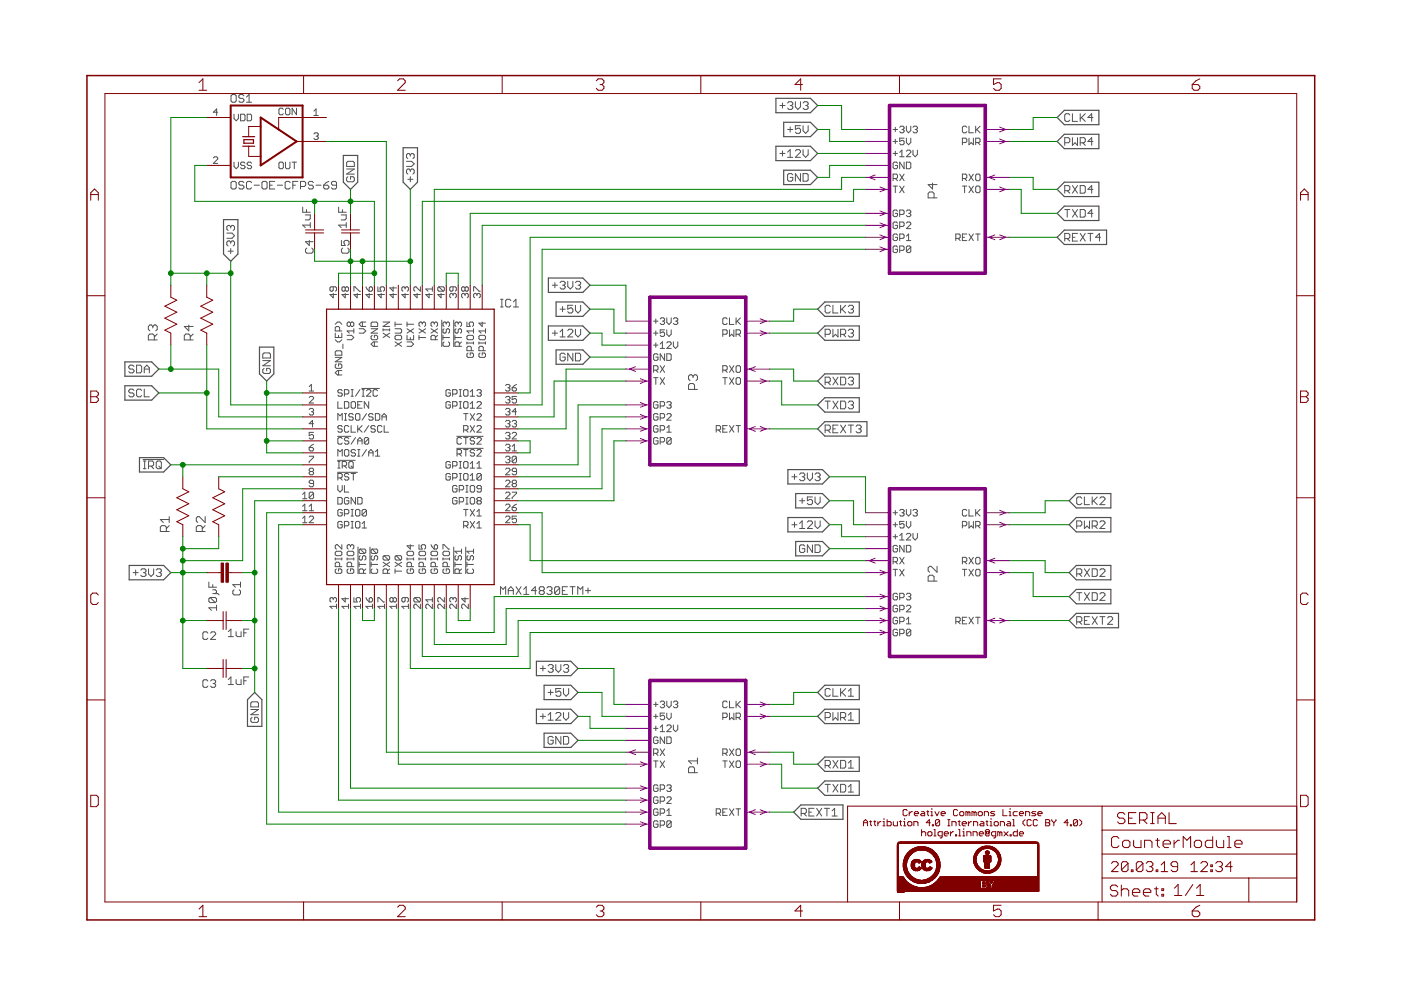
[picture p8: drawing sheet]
<svg xmlns="http://www.w3.org/2000/svg" width="297mm" height="210mm" viewBox="0 0 297 210" stroke-linecap="round" stroke-linejoin="round" font-family="sans-serif">
<g fill="none" stroke="#505050" stroke-width=".21">
<path d="M45.2 33.5l.3-.2h.4l.3 .2v.2l-1 .9h1M46.2 23.8h-1l.7-.7v1.4M49 38.7l.3-.2h.5l.3 .2v1.1l-.3 .3h-.5l-.3-.3zM49.3 20h.5l.3 .3v1.1l-.3 .3h-.5l-.3-.3v-1.1zM49.6 24.2v.9l.5 .5 .4-.5v-.9M49.6 34.4v.9l.5 .5 .4-.5v-.9M51 24.2h.7l.2 .2v1l-.2 .2h-.7zM51.7 38.7l-.3-.2h-.5l-.3 .2v.3l.3 .3h.5l.3 .2v.3l-.3 .3h-.5l-.3-.3M51.7 20.3l-.3-.3h-.5l-.3 .3v.3l.3 .2h.5l.3 .3v.3l-.3 .3h-.5l-.3-.3M51.9 34.6l-.2-.2h-.5l-.2 .2 .2 .5h.5l.2 .2-.2 .5h-.5l-.2-.3M52.3 21.7h1M52.3 20.6l.5-.6v1.7"/>
<path d="M52.4 24.2h.7l.2 .2v1l-.2 .2h-.7zM53.3 38.7l-.2-.2h-.6l-.2 .2v1.1l.2 .3h.6l.2-.3M53.3 34.6l-.2-.2h-.5l-.2 .4 .2 .3h.5l.2 .4-.2 .3h-.5l-.2-.3M53.9 39.3h1.1M55.5 38.7l.3-.2h.5l.3 .2v1.1l-.3 .3h-.5l-.3-.3zM57.2 39.3h.5M58.3 38.5h-1.1v1.6h1.1M58.8 39.3h1.1M59.1 34.6l.3-.2h.4l.3 .2v.9l-.3 .3h-.4l-.3-.3zM60.1 23.2l-.3-.3h-.4l-.3 .3v.9l.3 .2h.4l.3-.2M60.5 23.2l.3-.3h.4l.3 .3v.9l-.3 .2h-.4l-.3-.2zM60.5 34.4v1.1l.3 .3h.4l.3-.3v-1.1"/>
<path d="M61.5 38.7l-.2-.2h-.6l-.2 .2v1.1l.2 .3h.6l.2-.3M61.9 34.4h1M62.1 39.3h.5M62.4 34.4v1.4M62.9 22.9v1.4l-1-1.4v1.4M63.2 38.5h-1.1v1.6M63.7 39.5h.8l.3-.2v-.6l-.3-.2h-.8v1.6M66.4 38.7l-.2-.2h-.6l-.2 .2v.3l.2 .3h.6l.2 .2v.3l-.2 .3h-.6l-.2-.3M66.5 28.4l.3-.2h.4l.3 .2-.3 .5M66.5 23.6l.5-.5v1.4M66.5 24.5h1M67 39.3h1.1"/>
<path d="M67 28.9h.2M67.2 28.9l.3 .2-.3 .5h-.4l-.3-.3M68.6 39.3h.8l.3 .2v.3l-.3 .3h-.5l-.3-.3zM69.7 38.5l-.5 .2-.6 .6M71.4 39.3h-.9l-.2-.3v-.3l.2-.2h.6l.3 .2v1.1l-.3 .3h-.6l-.2-.3M73.5 34.5l.3-.3h1l.3 .3v.8h-1.6zM73.5 35.8h1.6l-1.6 1.1h1.6M73.8 37.5l-.3 .2v.6l.3 .2h1l.3-.2v-.6l-.3-.2h-.5v.5M86.2 34.2h1.1l.5 .5-.5 .6h-1.1M86.5 38h1M87 32.8v.3M87 36.1v.3"/>
<path d="M87 37.5v1M87 36.1l-.3-.3h-.2l-.3 .3v.5l.3 .3M87 32.8l-.3-.2h-.2l-.3 .2v.6l.3 .2M87 32.8l.3-.2h.2l.3 .2v.6l-.3 .2M87 36.1l.3-.3h.2l.3 .3v.5l-.3 .3M165.4 32.5h1M165.4 22.4h1M165.9 21.8v1.1M165.9 32v1.1M167 21.8l.3-.2h.5l.3 .2v.3l-.3 .3M167 27.5h1.1M167 32.3l.5-.6v1.7"/>
<path d="M167 33.4h1.1M167.5 22.4h.3M167.5 26.9v1.1M167.8 22.4l.3 .2v.3l-.3 .3h-.5l-.3-.3M168.1 37.1l-.3-.3h-.5l-.3 .3v1.1l.3 .2h.5l.3-.2v-.6h-.6M168.6 21.6v1l.6 .6 .5-.6v-1M168.6 32l.3-.3h.5l.3 .3v.3l-1.1 1.1h1.1M169.7 26.6h-1.1v.9l.6-.3h.2l.3 .3v.5l-.3 .3h-.5l-.3-.3M169.7 36.8v1.6l-1.1-1.6v1.6M170.3 21.8l.2-.2h.6l.2 .2v.3l-.2 .3M170.3 26.6v1.1l.5 .6 .5-.6v-1.1M170.3 31.7v1.1l.5 .6 .5-.6v-1.1"/>
<path d="M170.3 36.8h.8l.2 .3v1.1l-.2 .2h-.8zM170.8 22.4h.3M171.1 22.4l.2 .2v.3l-.2 .3h-.6l-.2-.3M189.4 37.8h.7l.2-.2v-.5l-.2-.2h-.7v1.4M189.4 39.5h.9M189.4 27.5h.9M189.4 30h.9M189.4 32.5h.9M189.8 27v.9M189.8 29.5v1M189.8 32.1v.9M189.8 39.5v1.4"/>
<path d="M189.8 37.8l.5 .5M190.3 34.6l-.2-.2h-.5l-.2 .2v.9l.2 .3h.5l.2-.3v-.4h-.5M190.8 27l.2-.2h.5l.2 .2-.2 .5M190.8 33.2h.9M190.8 32.3l.4-.5v1.4M190.8 39.5l.9 1.4M190.8 36.9l.9 1.4M191.2 27.5h.3M191.5 27.5l.2 .2-.2 .5h-.5l-.2-.3M191.7 29.3h-.9v.7l.7-.2 .2 .2v.5l-.2 .2h-.5l-.2-.2M191.7 34.4v1.4l-.9-1.4v1.4M191.7 39.5l-.9 1.4"/>
<path d="M191.7 36.9l-.9 1.4M192.2 34.4h.7l.2 .2v.9l-.2 .3h-.7zM192.2 32.1l.2-.3h.5l.2 .3v.2l-.9 .9h.9M192.2 26.8v.9l.4 .5 .5-.5v-.9M192.2 29.3v.9l.4 .5 .5-.5v-.9M193.6 27l.2-.2h.5l.2 .2-.2 .5M193.6 31.8v1l.4 .4 .5-.4v-1M194 27.5h.3M194.3 27.5l.2 .2-.2 .5h-.5l-.2-.3M197.7 38.8v1.3l-.9-1h1.9M204 30.2h.7l.3-.2v-.5l-.3-.2h-.7v1.4M204 37.8h.7l.3-.2v-.5l-.3-.2h-.7v1.4"/>
<path d="M204 39.5h1M204.5 39.5v1.4M204.5 37.8l.5 .5M205 27l-.3-.2h-.4l-.3 .2v.9l.3 .3h.4l.3-.3M205.4 26.8v1.4h1M205.4 29.3v1.4l.5-.5 .5 .5v-1.4M205.4 39.5l1 1.4M205.4 36.9l1 1.4M206.4 39.5l-1 1.4M206.4 36.9l-1 1.4M206.9 26.8v1.4M206.9 30.2h.7l.2-.2v-.5l-.2-.2h-.7v1.4"/>
<path d="M207.1 36.9h.5l.2 .2v1l-.2 .2h-.5l-.2-.2v-1zM207.1 39.5h.5l.2 .2v.9l-.2 .3h-.5l-.2-.3v-.9zM207.1 27.5l.7 .7M207.3 30.2l.5 .5M207.8 26.8l-.9 .9M225.7 30.3h.8l.3-.3v-.5l-.3-.3h-.8v1.6M226.8 24.4l-.3-.3h-.5l-.3 .3v1.1l.3 .2h.5l.3-.2M227.4 24.1v1.6h1.1M227.4 29.2v1.6l.5-.5 .6 .5v-1.6M227.4 39.3l1.1 1.7M228.5 39.3l-1.1 1.7M229 24.1v1.6"/>
<path d="M229 30.3h.8l.3-.3v-.5l-.3-.3h-.8v1.6M229 39.3h.8l.3 .3v1.1l-.3 .3h-.8zM229.3 24.9l.8 .8M229.6 30.3l.5 .5M230.1 24.1l-1.1 1.1M231.7 30h-1l.8-.8v1.6M231.7 24.9h-1l.8-.8v1.6M48.1 49.4h1.1l.5 .6-.5 .5h-1.1M48.4 53.3h1M48.9 51.4l-.3-.3h-.2l-.3 .3v.5l.3 .3M48.9 48.1l-.3-.3h-.2l-.3 .3v.5l.3 .3M48.9 48.1l.3-.3h.2l.3 .3v.5l-.3 .3"/>
<path d="M48.9 48.1v.2M48.9 51.4v.2M48.9 52.7v1.1M48.9 51.4l.3-.3h.2l.3 .3v.5l-.3 .3M64.2 43.9v1.1h1.6M64.7 45.6h1.1v.8l-.3 .2h-.8M65 44.4v.6M65 52.6l-.2 .3v.5l.2 .3h1.1l.3-.3v-.5l-.3-.3M65.6 51v1l-.8-.8h1.6M65.8 47.7h-1.6l.5 .6M65.8 47.2v1.1M71.8 43.9v1.1h1.6"/>
<path d="M72.3 45.6h1.1v.8l-.3 .2h-.8M72.4 51v1h.8l-.3-.5v-.3l.3-.2h.5l.3 .2v.6l-.3 .2M72.6 44.4v.6M72.6 52.6l-.2 .3v.5l.2 .3h1.1l.3-.3v-.5l-.3-.3M73.4 47.7h-1.6l.5 .6M73.4 47.2v1.1M117.6 59.9v1.1M118.7 59.9l.3-.3h.5l.3 .3v.3l-.3 .3M120.4 59.6v1.1l.5 .6 .6-.6v-1.1M122 59.9l.3-.3h.5l.3 .3v.3l-.3 .3M190.3 47.3l-.2-.2h-.5l-.2 .2v.9l.2 .3h.5l.2-.3v-.4h-.5M190.3 49.8l-.2-.2h-.5l-.2 .2v1l.2 .2h.5l.2-.2v-.5h-.5"/>
<path d="M190.3 44.8l-.2-.3h-.5l-.2 .3v.9l.2 .2h.5l.2-.2v-.5h-.5M190.3 52.4l-.2-.2h-.5l-.2 .2v.9l.2 .3h.5l.2-.3v-.4h-.5M190.8 45.5h.7l.2-.3v-.4l-.2-.3h-.7v1.4M190.8 48h.7l.2-.2v-.5l-.2-.2h-.7v1.4M190.8 50.5h.7l.2-.2v-.5l-.2-.2h-.7v1.4M190.8 53.1h.7l.2-.2v-.5l-.2-.2h-.7v1.4M192.2 50.1l.4-.5v1.4M192.2 51h.9M192.2 44.8l.2-.3h.5l.2 .3-.2 .4M192.2 47.3l.2-.2h.5l.2 .2v.2l-.9 1h.9M192.6 45.2h.3M192.9 45.2l.2 .3-.2 .4h-.5l-.2-.2"/>
<path d="M193.1 52.4v.9l-.2 .3h-.5l-.2-.3M193.1 52.4l-.2-.2h-.5l-.2 .2v.9M193.1 52.4l-.9 .9M198 42v-1l-.3-.3h-.6l-.3 .3v1h1.9M202.6 50.5h.7l.3-.2v-.5l-.3-.2h-.7v1.4M203.1 50.5l.5 .5M204 50.3h.5M205 49.6h-1v1.4h1M205.4 49.6l1 1.4M206.4 49.6l-1 1.4M206.9 49.6h.9M207.3 49.6v1.4"/>
<path d="M225.7 50.6h.8l.3-.3v-.5l-.3-.3h-.8v1.6M225.7 40.4h.8l.3-.2v-.6l-.3-.3h-.8v1.7M225.7 44.4h1.1M226.3 40.4l.5 .6M226.3 44.4v1.6M226.3 50.6l.5 .5M227.4 50.3h.5M227.4 44.4l1.1 1.6M228.5 49.5h-1.1v1.6h1.1M228.5 44.4l-1.1 1.6M229 44.4h.8l.3 .3v1.1l-.3 .2h-.8zM229 49.5l1.1 1.6"/>
<path d="M230.1 49.5l-1.1 1.6M230.7 49.5h1M231.2 49.5v1.6M231.7 45.2h-1l.8-.8v1.6M231.7 40.2h-1l.8-.9v1.7M233.4 50.3h-1.1l.8-.8v1.6M28.4 77.7l-.3-.3h-.5l-.3 .3v.3l.3 .3h.5l.3 .2v.3l-.3 .3h-.5l-.3-.3M29 77.4h.8l.2 .3v1.1l-.2 .3h-.8zM30.6 78.3h1.1M30.6 79.1v-1.1l.5-.6 .6 .6v1.1M32.4 69.2l-.3-.3h-.3l-.3 .3v.6l.3 .3M32.4 69.2l.3-.3h.3l.3 .3v.6l-.3 .3"/>
<path d="M32.4 69.2v.3M32.7 72.1v-1l-.3-.3h-.6l-.3 .3v1h1.8M33.3 70.8l-.6 .6M40 68.9v1.2l-.9-.9h1.9M40.3 72.1v-1l-.3-.3h-.6l-.3 .3v1h1.9M41 70.8l-.7 .6M55.7 76.5h1.6l-1.6 1.1h1.6M56 78.1l-.3 .3v.5l.3 .3h1.1l.2-.3v-.5l-.2-.3h-.6v.5M56 74.8h1.1l.2 .3v.8h-1.6v-.8zM70.7 60.8v.7l-.3 .2-.4-.2v-.5l.2-.2h.9l.3 .2v.5l-.3 .2M70.7 62.2v.9l-.7-.7h1.4M71.1 70.6v1h1.4v-1"/>
<path d="M71.1 75.8h1.4l-1.4 .9h1.4M71.1 72l.4 .5h.5l.5-.5M71.1 68.7l.4-.4h.5l.5 .4M71.3 74.4h.9l.3 .2v.7h-1.4v-.7zM71.3 77.2l-.2 .2v.5l.2 .2h.9l.3-.2v-.5l-.3-.2h-.4v.4M71.8 71.1v.5M71.8 78.6v.9M72 70.2v-.7l-.2-.3h-.5l-.2 .3v.7h1.4M72.5 78.6h-1l-.4 .4 .4 .5h1M72.7 73v.9M73.2 61l.2-.2 .5 .2v.5l-.2 .2-.5-.2M73.2 61v.5"/>
<path d="M73.2 62.2v.9l-.7-.7h1.4M73.2 61l-.2-.2-.5 .2v.5l.2 .2 .5-.2M73.6 71.1h.9l.5 .5-.5 .4h-.9M74.3 68.5l-.2-.2-.5 .2v.5l.2 .2 .5-.2M74.3 68.5l.2-.2 .5 .2v.5l-.2 .2-.5-.2M74.3 68.5v.5M75 69.7v.9M75 70.2h-1.4l.5 .4M75 61.7v-.9h.3l.9 .9h.2M75.7 62.2v.9l-.7-.7h1.4M76.1 69.7h1l.5 .5-.5 .4h-1M76.8 68.3v.9"/>
<path d="M77.6 68.3h-1l-.5 .4 .5 .5h1M77.6 60.8l.7 .9M78.3 61l.4-.2 .3 .2v.5l-.3 .2h-.4zM78.3 62.2v.9l-.7-.7h1.4M78.7 69.7h1.4l-1.4 .9h1.4M78.9 68.3h.9l.3 .2v.7h-1.4v-.7zM78.9 71.1l-.2 .2v.5l.2 .2h.9l.3-.2v-.5l-.3-.2h-.4v.5M79.4 72.5v.9M80.1 72.5h-1l-.4 .5 .4 .4h1M80.1 60.8v.9h.7l-.2-.7 .2-.2h.5l.2 .2v.5l-.2 .2M80.8 62.2v.9l-.7-.7h1.4M81.2 69.7v.5"/>
<path d="M81.2 68.3h1.4l-1.4 .9h1.4M81.2 70.6l1.4 1M81.2 69.9h1.4M82.6 69.7v.5M82.6 70.6l-1.4 1M83.4 60.8v.9l-.7-.7h1.4M83.4 62.2v.9l-.7-.7h1.4M83.8 68.3v.9M83.8 71.3l.2-.2h.9l.3 .2v.5l-.3 .2h-.9l-.2-.2zM83.8 69.7h1.1l.3 .2v.5l-.3 .2h-1.1M83.8 72.5l1.4 .9M83.8 68.7h1.4"/>
<path d="M85.2 72.5l-1.4 .9M85.9 61l-.2-.2-.5 .2v.5l.2 .2M85.9 61l.2-.2 .5 .2v.5l-.2 .2M85.9 61v.3M85.9 62.2v.9l-.7-.7h1.4M86.3 68.3v.9M86.3 71.1v.9h1.4v-.9M86.3 72.5h.9l.5 .5-.5 .4h-.9M86.3 68.7h1.4M86.3 69.7l1.4 .9M87 71.6v.4M87.7 69.7l-1.4 .9"/>
<path d="M88.4 62.2v.9l-.7-.7h1.4M88.8 71.1v.9M88.8 71.6h1.4M88.8 69.7l1.4 .9M89.1 60.8v.9l-.9-.9h-.2l-.3 .2v.5l.3 .2M89.5 68.5l-.2-.2-.5 .2v.5l.3 .2M89.5 68.5l.3-.2 .4 .2v.5l-.2 .2M89.5 68.5v.2M90.2 69.7l-1.4 .9M91 62.2v.9l-.7-.7h1.4M91.4 69.7l1.4 .9M91.7 60.8v.9"/>
<path d="M91.7 61.3h-1.4l.4 .4M92.1 68.5l.2-.2 .5 .2v.5l-.3 .2M92.1 68.5l-.3-.2-.4 .2v.5l.2 .2M92.1 68.5v.2M92.3 72v-.7l-.2-.2h-.5l-.2 .2v.7h1.4M92.8 71.1l-.5 .5M92.8 69.7l-1.4 .9M93 60.8h1l.2 .2v.5l-.2 .2M93 60.8l-.2 .2v.5l.2 .2h1M93 60.8l1 .9M93.5 62.2v.9l-.7-.7h1.4M93.7 67.9v5.6"/>
<path d="M93.9 71.1v.9M93.9 71.6h1.4M94.1 72.5l-.2 .2v.5l.2 .2h1l.2-.2v-.5l-.2-.2M94.1 69.7l-.2 .2v.5l.5 .2 .2-.2v-.5l.5-.2 .2 .2v.5l-.2 .2M94.6 68.5l-.2-.2-.5 .2v.5l.2 .2M94.6 68.5l.2-.2 .5 .2v.5l-.2 .2M94.6 68.5v.2M96.1 60.8v.7l-.3 .2-.4-.2v-.5l.2-.2h.9l.3 .2v.5l-.3 .2M96.1 62.4l.2-.2 .5 .2v.5l-.3 .2M96.1 62.4l-.3-.2-.4 .2v.5l.2 .2M96.1 62.4v.3M96.2 67.9v5.6"/>
<path d="M96.5 71.1v.9M96.5 71.6h1.4M96.7 69.7l-.2 .2v.5l.4 .2 .3-.2v-.5l.4-.2 .3 .2v.5l-.3 .2M97.2 68.5l-.3-.2-.4 .2v.5l.2 .2M97.2 68.5v.2M97.2 68.5l.2-.2 .5 .2v.5l-.3 .2M97.4 73.4v-.7l-.2-.2h-.5l-.2 .2v.7h1.4M97.9 72.5l-.5 .5M98.6 61l.2-.2 .5 .2v.5l-.2 .2-.5-.2M98.6 62.4l.2-.2 .5 .2v.5l-.2 .2M98.6 61l-.3-.2-.4 .2v.5l.2 .2 .5-.2M98.6 62.4l-.3-.2-.4 .2v.5l.2 .2"/>
<path d="M98.6 61v.5M98.6 62.4v.3M99 68.3v.9h.7l-.2-.7 .2-.2h.5l.2 .2v.5l-.2 .2M99 71.3l.2-.2h1l.2 .2v.5l-.2 .2h-1l-.2-.2zM99 72.5v.5M99 72.7h1.4M99.2 74.8l-.2 .3v.4l.2 .3h1l.2-.3v-.4l-.2-.3h-.5v.5M99.9 74.4v-.7l-.2-.3h-.5l-.2 .3v.7h1.4M100.4 69.7v.9M100.4 72.5v.5M100.4 70.2h-1.4l.5 .4M100.4 61.7v-.9h.2l1 .9h.2"/>
<path d="M101.1 62.4l-.2-.2-.5 .2v.5l.2 .2M101.1 62.4v.3M101.1 62.4l.2-.2 .5 .2v.5l-.2 .2M101.5 71.3l.3-.2h.9l.2 .2v.5l-.2 .2h-.9l-.3-.2zM101.5 72.5v.5M101.5 72.7h1.4M101.8 74.8l-.3 .3v.4l.3 .3h.9l.2-.3v-.4l-.2-.3h-.5v.5M102.2 68.3v.9l-.7-.7h1.4M102.5 74.4v-.7l-.3-.3h-.4l-.3 .3v.7h1.4M102.9 70.2h-1.4l.5 .4M102.9 69.7v.9M102.9 72.5v.5"/>
<path d="M106.1 65.1h.6M106.1 63.5h.6M106.4 63.5v1.6M108.3 63.7l-.3-.2h-.5l-.3 .2v1.1l.3 .3h.5l.3-.3M108.9 65.1h1M108.9 64l.5-.5v1.6M117.1 70.6h1.1M117.1 60.5h1.1M117.6 70.1v1.1M118.7 65.6h1.1M118.7 71.4h1.1M118.7 70.4l.6-.6v1.6"/>
<path d="M119.3 60.5h.2M119.3 65v1.1M119.5 60.5l.3 .2v.3l-.3 .3h-.5l-.3-.3M119.8 75.2l-.3-.3h-.5l-.3 .3v1l.3 .3h.5l.3-.3v-.5h-.5M120.4 70.1l.2-.3h.6l.3 .3v.3l-1.1 1h1.1M121.5 64.7h-1.1v.9l.5-.3h.3l.3 .3v.5l-.3 .3h-.6l-.2-.3M121.5 74.9v1.6l-1.1-1.6v1.6M122 69.8v1.1l.6 .5 .5-.5v-1.1M122 64.7v1.1l.6 .6 .5-.6v-1.1M122 74.9h.8l.3 .3v1l-.3 .3h-.8zM122.6 60.5h.2M122.8 60.5l.3 .2v.3l-.3 .3h-.5l-.3-.3"/>
<path d="M138.6 78.5h.7l.2-.2v-.5l-.2-.3h-.7v1.5M138.6 70.6h.9M138.6 68.1h.9M138.6 73.2h.9M139 67.6v1M139 70.2v.9M139 72.7v.9M139 78.5l.5 .5M139.5 75.2l-.2-.2h-.5l-.2 .2v1l.2 .2h.5l.2-.2v-.5h-.5M140 72.9l.4-.4v1.4M140 67.6l.2-.2h.5l.2 .2-.2 .5M140 77.5l.9 1.5"/>
<path d="M140 73.9h.9M140.4 68.1h.3M140.7 68.1l.2 .2-.2 .5h-.5l-.2-.2M140.9 69.9h-.9v.7l.4-.2 .5 .2v.5l-.2 .2h-.5l-.2-.2M140.9 75v1.4l-.9-1.4v1.4M140.9 77.5l-.9 1.5M141.4 72.7l.2-.2h.5l.2 .2v.2l-.9 1h.9M141.4 75h.7l.2 .2v1l-.2 .2h-.7zM141.4 67.4v.9l.4 .5 .5-.5v-.9M141.4 69.9v1l.4 .4 .5-.4v-1M142.8 67.6l.2-.2h.5l.2 .2-.2 .5M142.8 72.5v.9l.4 .5 .5-.5v-.9"/>
<path d="M143.2 68.1h.3M143.5 68.1l.2 .2-.2 .5h-.5l-.2-.2M146.9 79.8l-.3-.3h-.3l-.3 .3v.6l.3 .3M146.9 79.8l.4-.3h.3l.3 .3v.6l-.3 .3M146.9 79.8v.3M153.2 70.9h.7l.3-.3v-.4l-.3-.3h-.7v1.4M153.2 78.5h.7l.3-.2v-.5l-.3-.3h-.7v1.5M153.7 78.5l.5 .5M154.2 67.6l-.3-.2h-.4l-.3 .2v1l.3 .2h.4l.3-.2M154.7 67.4v1.4h.9M154.7 69.9v1.4l.4-.4 .5 .4v-1.4M154.7 77.5l.9 1.5"/>
<path d="M155.6 77.5l-.9 1.5M156.1 70.9h.7l.2-.3v-.4l-.2-.3h-.7v1.4M156.1 67.4v1.4M156.3 77.5h.5l.2 .3v.9l-.2 .3h-.5l-.2-.3v-.9zM156.3 68.1l.7 .7M156.5 70.9l.5 .4M157 67.4l-.9 .9M174.9 70.9h.9l.2-.3v-.5l-.2-.3h-.9v1.6M176 65l-.2-.3h-.6l-.3 .3v1.1l.3 .3h.6l.2-.3M176.6 64.7v1.7h1.1M176.6 69.8v1.6l.5-.5 .6 .5v-1.6M176.6 80l1.1 1.6"/>
<path d="M177.7 80l-1.1 1.6M178.2 70.9h.8l.3-.3v-.5l-.3-.3h-.8v1.6M178.2 80h.8l.3 .2v1.1l-.3 .3h-.8zM178.2 64.7v1.7M178.5 65.6l.8 .8M178.8 70.9l.5 .5M179.3 64.7l-1.1 1.1M179.9 65l.2-.3h.6l.3 .3v.3l-.3 .3M179.9 70.1l.2-.3h.6l.3 .3v.3l-.3 .2M180.4 70.6h.3M180.4 65.6h.3M180.7 65.6l.3 .2v.3l-.3 .3h-.6l-.2-.3"/>
<path d="M180.7 70.6l.3 .3v.3l-.3 .2h-.6l-.2-.2M28.4 82.8l-.3-.3h-.5l-.3 .3v.3l.3 .2h.5l.3 .3v.3l-.3 .2h-.5l-.3-.2M30 82.8l-.2-.3h-.6l-.2 .3v1.1l.2 .2h.6l.2-.2M30.3 97.4h4.4M30.4 99.4h.5M30.4 97.7h.5M30.6 82.5v1.6h1.1M30.7 97.7v1.7M31.5 98.8h.8l.3-.2v-.6l-.3-.3h-.8v1.7M32 98.8l.6 .6M33.1 98l.3-.3h.6l.2 .3v1.1l-.2 .3h-.6l-.3-.3zM33.7 98.8l.5 .6"/>
<path d="M65.6 84.3l.2-.2h.5l.2 .2v.2l-.9 .9h.9M65.6 86.8l.2-.2h.5l.2 .2-.2 .5M65.6 94.9h.7l.2 .5-.2 .2h-.5l-.2-.2zM65.6 96.7h.9v.3l-.9 .9v.2M65.6 82l.4-.5v1.4M65.6 82.9h.9M65.8 100l-.2-.3 .2-.4h.5l.2 .2-.2 .5M65.8 100l-.2 .2 .2 .5h.5l.2-.3-.2-.4M65.8 100h.5M66 87.3h.3M66.3 87.3l.2 .2-.2 .5h-.5l-.2-.2M66.5 91.7h-.9v.7l.4-.3 .5 .3v.4l-.2 .3h-.5l-.2-.3"/>
<path d="M66.5 89.8h-.9l.7-.7v1.4M66.5 94.2l-.9 .7M71.6 92.5h2.8M71.6 97.6h3.7M71.6 85.2v1.4h1M71.6 89.1v-1.4l.5 .5 .5-.5v1.4M71.6 96.7v-1.4l.5 .5 .5-.5v1.4M71.6 99.3h.5M71.6 97.9h.5M71.9 97.9v1.4M72.6 82.8l-.3-.2h-.4l-.3 .2 .3 .5h.4l.3 .2-.3 .5h-.4l-.3-.2M72.6 90.5l-.3-.3h-.4l-.3 .3 .3 .4h.4l.3 .3-.3 .4h-.4l-.3-.2"/>
<path d="M72.6 93l-.3-.2h-.4l-.3 .2v.9l.3 .3h.4l.3-.3M72.6 98.8h.7l.2-.2v-.5l-.2-.2h-.7v1.4M73 83.5h.7l.3-.2v-.5l-.3-.2h-.7v1.4M73 85.2h.7l.3 .2v.9l-.3 .3h-.7zM73 89.1h.5M73 87.7h.5M73 98.8l.5 .5M73.3 95.3h.4l.3 .2v1l-.3 .2h-.4l-.3-.2v-1zM73.3 87.7v1.4M74 90.5l-.3-.3h-.4l-.3 .3v.9l.3 .2h.4l.3-.2M74 93l-.3-.2h-.4l-.3 .2 .3 .5h.4l.3 .2-.3 .5h-.4l-.3-.3M74.2 97.9h.5l.2 .2v.9l-.2 .3h-.5l-.2-.3v-.9z"/>
<path d="M74.4 98.8l.5 .5M74.4 82.6h.5M74.4 84h.5M74.4 85.4l.3-.2h.4l.3 .2v.9l-.3 .3h-.4l-.3-.3zM74.4 90.2v1.4h1M74.7 82.6v1.4M74.9 87.9l-.2-.2h-.5l-.2 .2 .2 .5h.5l.2 .2-.2 .5h-.5l-.2-.2M75.4 95.5l-.3-.2h-.4l-.3 .2 .3 .5h.4l.3 .2-.3 .5h-.4l-.3-.2M75.4 92.8l-1 1.4M75.6 87.7h.5l.2 .2v1l-.2 .2h-.5l-.2-.2v-1zM75.8 90.2v1.4M75.8 94.2v-1l.5-.4 .5 .4v1"/>
<path d="M75.8 85.9h.5M75.8 93.5h1M75.8 95.3h.5M75.8 96.7h.5M76.1 90.9l.7 .7M76.1 95.3v1.4M76.3 82.6l-.9 1.4M76.7 82.4h3.8M76.8 82.6h.4M76.8 84h.4M76.8 85.2h-1v1.4h1M76.8 90.2l-1 1"/>
<path d="M77 82.6v1.4M77.7 82.8l.2-.2h.5l.2 .2v.3l-.9 .9h.9M77.7 87.7l-.9 1.4M77.7 95.3l-.9 1.4M78.2 93l-1 .9M78.2 96.7v-.9l.4-.5 .5 .5v.9M78.2 85.2v1.4l-1-1.4v1.4M78.2 93l-.3-.2h-.4l-.3 .2v.9M78.2 93v.9l-.3 .3h-.4l-.3-.3M78.2 90.2l-1 1.4M78.2 96h.9M79.1 87.9l-.2-.2h-.5l-.2 .2 .2 .5h.5l.2 .2-.2 .5h-.5l-.2-.2"/>
<path d="M79.6 90.5l-.3-.3h-.4l-.3 .3 .3 .4h.4l.3 .3-.3 .4h-.4l-.3-.2M79.6 87.7h.7l.2 .2v1l-.2 .2h-.7zM79.6 95.8l.5-.5v1.4M79.6 96.7h.9M80.1 82.8l-.3-.2h-.5l-.2 .2v1l.2 .2h.5l.3-.2M81 90.5l-.2-.3h-.5l-.2 .3v.9l.2 .2h.5l.2-.2M81 88.4h.9M81 89.1v-.9l.4-.5 .5 .5v.9M81.4 90.2v1.4h1M95.5 82.8l-.3-.2h-.4l-.2 .2v1l.2 .2h.4l.3-.2v-.5h-.5M95.5 85.4l-.3-.2h-.4l-.2 .2v.9l.2 .3h.4l.3-.3v-.4h-.5M95.5 98.1l-.3-.2h-.4l-.2 .2v.9l.2 .3h.4l.3-.3v-.4h-.5"/>
<path d="M96 83.5h.7l.2-.2v-.5l-.2-.2h-.7v1.4M96 86.1h.7l.2-.2v-.5l-.2-.2h-.7v1.4M96 98.8h.7l.2-.2v-.5l-.2-.2h-.7v1.4M96.8 92.5h5.6M96.8 95.1h5.6M96.9 96.2h.7l.2-.2v-.5l-.2-.2h-.7v1.4M97.4 82.6h.4M97.4 84h.4M97.4 86.6h.4M97.4 85.2h.4M97.4 99.3h.4M97.4 97.9h.4"/>
<path d="M97.4 96.2l.4 .5M97.6 82.6v1.4M97.6 85.2v1.4M97.6 97.9v1.4M97.8 93l-.2-.2h-.5l-.2 .2v.9l.2 .3h.5l.2-.3M98.3 82.8l.2-.2h.5l.2 .2v1l-.2 .2h-.5l-.2-.2zM98.3 85.4l.2-.2h.5l.2 .2v.9l-.2 .3h-.5l-.2-.3zM98.3 87.7h.9M98.3 91.2h.7l.2-.3v-.4l-.2-.3h-.7v1.4M98.3 92.8h.9M98.3 95.3h.9M98.3 98.1l.2-.2h.5l.2 .2v.9l-.2 .3h-.5l-.2-.3z"/>
<path d="M98.8 87.7v1.4M98.8 92.8v1.4M98.8 95.3v1.4M98.8 91.2l.4 .4M99.7 84h.9M99.7 86.6h.9M99.7 99.3h.9M99.7 83.1l.5-.5v1.4M99.7 85.6l.5-.4v1.4M99.7 98.3l.5-.4v1.4M99.7 87.7l.9 1.4M99.7 90.2l.9 1.4"/>
<path d="M100.6 93l-.2-.2h-.5l-.2 .2 .2 .5h.5l.2 .2-.2 .5h-.5l-.2-.3M100.6 95.5l-.2-.2h-.5l-.2 .2 .2 .5h.5l.2 .2-.2 .5h-.5l-.2-.2M100.6 87.7l-.9 1.4M100.6 90.2l-.9 1.4M101.1 82.8l.2-.2h.5l.2 .2-.2 .5M101.1 85.4l.2-.2h.5l.2 .2v.2l-.9 1h.9M101.1 87.9l.2-.2h.5l.2 .2v.3l-.9 .9h.9M101.1 90.5l.2-.3h.5l.2 .3v.2l-.9 .9h.9M101.1 93l.2-.2h.5l.2 .2v.2l-.9 1h.9M101.1 95.5l.2-.2h.5l.2 .2v.3l-.9 .9h.9M101.1 99.3h.9M101.1 98.3l.5-.4v1.4"/>
<path d="M101.6 83.3h.2M101.8 83.3l.2 .2-.2 .5h-.5l-.2-.2M107.2 84.3l.2-.2h.5l.2 .2-.2 .5M107.2 86.8l.2-.2h.5l.2 .2-.2 .5M107.2 94.4l.2-.2h.5l.2 .2-.2 .5M107.2 91.9l.2-.2h.5l.2 .2-.2 .5M107.2 97l.2-.3h.5l.2 .3-.2 .4M107.2 99.5l.2-.2h.5l.2 .2v.2l-.9 1h.9M107.2 81.7l.2-.2h.5l.2 .2-.2 .5M107.2 89.4l.2-.3h.5l.2 .3-.2 .4M107.7 87.3h.2M107.7 89.8h.2"/>
<path d="M107.7 94.9h.2M107.7 82.2h.2M107.7 84.8h.2M107.7 92.4h.2M107.7 97.4h.2M107.9 82.2l.2 .2-.2 .5h-.5l-.2-.2M107.9 84.8l.2 .2-.2 .4h-.5l-.2-.2M107.9 87.3l.2 .2-.2 .5h-.5l-.2-.2M107.9 92.4l.2 .2-.2 .5h-.5l-.2-.3M107.9 94.9l.2 .2-.2 .5h-.5l-.2-.2M107.9 89.8l.2 .3-.2 .4h-.5l-.2-.2M107.9 97.4l.2 .3-.2 .4h-.5l-.2-.2"/>
<path d="M108.6 82.2h.7l.2 .5-.2 .2h-.5l-.2-.2zM108.6 91.9l.2-.2h.5l.2 .2v.2l-.9 1h.9M108.6 95.6h.9M108.6 94.7l.5-.5v1.4M108.6 89.4l.2-.3h.5l.2 .3-.2 .4M109.1 89.8h.2M109.3 89.8l.2 .3-.2 .4h-.5l-.2-.2M109.5 84.1h-.9v.7l.5-.3 .4 .3v.4l-.2 .2h-.5l-.2-.2M109.5 87.3h-.9l.7-.7v1.4M109.5 97l-.2-.3h-.5l-.2 .3v.9M109.5 100h-.7l-.2-.3 .2-.4h.5l.2 .2v.9l-.2 .3h-.5l-.2-.3M109.5 81.5l-.9 .7"/>
<path d="M109.5 97v.9l-.2 .2h-.5l-.2-.2M109.5 97l-.9 .9M138.6 80.1h.9M139 80.1v1.4M139.5 93l-.2-.2h-.5l-.2 .2v.9l.2 .3h.5l.2-.3v-.4h-.5M139.5 85.4l-.2-.2h-.5l-.2 .2v.9l.2 .3h.5l.2-.3v-.4h-.5M139.5 87.9l-.2-.2h-.5l-.2 .2v1l.2 .2h.5l.2-.2v-.5h-.5M139.5 90.5l-.2-.3h-.5l-.2 .3v.9l.2 .2h.5l.2-.2v-.5h-.5M140 86.1h.7l.2-.2v-.5l-.2-.2h-.7v1.4M140 88.6h.7l.2-.2v-.5l-.2-.2h-.7v1.4M140 91.2h.7l.2-.3v-.4l-.2-.3h-.7v1.4M140 93.7h.7l.2-.2v-.5l-.2-.2h-.7v1.4"/>
<path d="M140 80.1l.9 1.4M140.9 80.1l-.9 1.4M141.4 85.4l.2-.2h.5l.2 .2-.2 .5M141.4 87.9l.2-.2h.5l.2 .2v.3l-.9 .9h.9M141.4 91.6h.9M141.4 90.7l.4-.5v1.4M141.8 85.9h.3M142.1 85.9l.2 .2-.2 .5h-.5l-.2-.3M142.3 93l-.2-.2h-.5l-.2 .2v.9M142.3 93v.9l-.2 .3h-.5l-.2-.3M142.3 93l-.9 .9M147.3 82.6v-1l-.4-.3h-.6l-.3 .3v1h1.9"/>
<path d="M151.8 91.2h.7l.3-.3v-.4l-.3-.3h-.7v1.4M152.3 91.2l.5 .4M153.2 90.9h.5M153.2 80.1h1M153.7 80.1v1.4M154.2 90.2h-1v1.4h1M154.7 80.1l.9 1.4M154.7 90.2l.9 1.4M155.6 80.1l-.9 1.4M155.6 90.2l-.9 1.4M156.1 90.2h.9M156.3 80.1h.5l.2 .2v.9l-.2 .3h-.5l-.2-.3v-.9z"/>
<path d="M156.5 90.2v1.4M174.9 81h.9l.2-.2v-.6l-.2-.2h-.9v1.6M174.9 91.2h.9l.2-.3v-.5l-.2-.3h-.9v1.7M174.9 85h1.1M175.5 81l.5 .6M175.5 85v1.7M175.5 91.2l.5 .6M176.6 90.9h.5M176.6 85l1.1 1.7M177.7 90.1h-1.1v1.7h1.1M177.7 85l-1.1 1.7M178.2 85h.8l.3 .3v1.1l-.3 .3h-.8z"/>
<path d="M178.2 90.1l1.1 1.7M179.3 90.1l-1.1 1.7M179.9 80.2l.2-.2h.6l.3 .2v.3l-.3 .3M179.9 85.3l.2-.3h.6l.3 .3v.3l-.3 .3M179.9 90.1h1.1M180.4 85.9h.3M180.4 80.8h.3M180.4 90.1v1.7M180.7 85.9l.3 .2v.3l-.3 .3h-.6l-.2-.3M180.7 80.8l.3 .2v.3l-.3 .3h-.6l-.2-.3M181.5 90.4l.3-.3h.5l.3 .3v.3l-.3 .2M182 90.9h.3"/>
<path d="M182.3 90.9l.3 .3v.3l-.3 .3h-.5l-.3-.3M35.3 112.7v-.9l-.4-.4h-.6l-.3 .4v.9h1.9M35.9 111.4l-.6 .7M35.9 110.2h-1.9l.6 .6M35.9 109.5v1.3M42.9 112.7v-.9l-.3-.4h-.7l-.3 .4v.9h1.9M43.5 109.5v1.3l-1.3-1.3h-.3l-.3 .3v.7l.3 .3M43.5 111.4l-.6 .7M64.2 107.4l.4-.5v1.4M64.2 104.8l.4-.4v1.3M64.2 109.9l.4-.5v1.4M64.2 105.7h.9"/>
<path d="M64.2 108.3h.9M64.2 110.8h.9M65.6 109.7l.2-.3h.5l.2 .3v.2l-.9 .9h.9M65.6 107.4l.4-.5v1.4M65.6 108.3h.9M66.5 102.5h-.7l-.2-.2 .2-.5h.5l.2 .2v1l-.2 .2h-.5l-.2-.2M66.5 104.6v.9l-.2 .2h-.5l-.2-.2M66.5 104.6l-.2-.2h-.5l-.2 .2v.9M66.5 104.6l-.9 .9M71.1 118.3v.4M71.1 118.5h1.4M71.3 116.9h.9l.3 .2v.5l-.3 .2h-.9l-.2-.2v-.5z"/>
<path d="M71.6 100.1h4.2M71.6 101.3h.7l.3-.2v-.5l-.3-.2h-.7v1.4M71.6 102.9v1l.5 .4 .5-.4v-1M71.6 105.5h.7l.3 .2v.9l-.3 .3h-.7zM72.1 101.3l.5 .5M72.5 115.5v.9l-1-.9-.4 .2v.5l.2 .2M72.5 118.3v.4M72.6 108.2l-.3-.2h-.4l-.3 .2v1l.3 .2h.4l.3-.2v-.5h-.5M72.6 110.8l-.3-.2h-.4l-.3 .2v.9l.3 .3h.4l.3-.3v-.4h-.5M73 102.9v1.4h1M73 108.9h.7l.3-.2v-.5l-.3-.2h-.7v1.4M73 111.5h.7l.3-.2v-.5l-.3-.2h-.7v1.4"/>
<path d="M73.6 118.5h1.4M73.6 117.1l.2-.2h1l.2 .2v.5l-.2 .2h-1l-.2-.2zM73.6 118.3v.4M74 100.6l-.3-.2h-.4l-.3 .5 .3 .2h.4l.3 .5-.3 .2h-.4l-.3-.2M74 105.7l-.3-.2h-.4l-.3 .2v.9l.3 .3h.4l.3-.3v-.4h-.5M74.3 115.7l.2-.2 .5 .2v.5l-.2 .2M74.3 115.7l-.2-.2-.5 .2v.5l.2 .2M74.3 115.7v.3M74.4 100.4h1M74.4 108h.5M74.4 109.4h.5M74.4 110.6h.5"/>
<path d="M74.4 112h.5M74.7 108v1.4M74.7 110.6v1.4M74.9 100.4v1.4M75 118.3v.4M75.4 105.5v1.4l-1-1.4v1.4M75.6 108h.5l.2 .2v1l-.2 .2h-.5l-.2-.2v-1zM75.6 110.6h.5l.2 .2v.9l-.2 .3h-.5l-.2-.3v-.9zM75.8 105.5h.7l.3 .2v.9l-.3 .3h-.7zM75.9 116v5.6M76.1 119.2v.9M76.1 119.7h1.5"/>
<path d="M76.4 117.8l-.3 .2v.5l.3 .2 .4-.2v-.5l.3-.2h.2l.3 .2v.5l-.3 .2M76.4 116.4l-.3 .2v.5l.3 .2h.9M76.4 116.4h.9l.3 .2v.5l-.3 .2M76.4 116.4l.9 .9M76.8 111l.4-.4v1.4M76.8 112h.9M77.7 108.2l-.2-.2h-.5l-.2 .2v1M77.7 108.2v1l-.2 .2h-.5l-.2-.2M77.7 108.2l-.9 1M78.4 116v5.6M78.7 119.2v.9M78.7 119.7h1.4"/>
<path d="M78.9 116.4l-.2 .2v.5l.2 .2h.9M78.9 117.8l-.2 .2v.5l.4 .2 .3-.2v-.5l.4-.2 .3 .2v.5l-.3 .2M78.9 116.4l.9 .9M78.9 116.4h.9l.3 .2v.5l-.3 .2M81.2 119.2l1.4 .9M81.4 117.8h1l.2 .2v.5l-.2 .2M81.4 117.8l-.2 .2v.5l.2 .2h1M81.4 117.8l1 .9M82.6 119.2l-1.4 .9M83.8 119.2l1.4 .9M84 117.8h.9l.3 .2v.5l-.3 .2M84 117.8l-.2 .2v.5l.2 .2h.9"/>
<path d="M84 117.8l.9 .9M85.2 119.2l-1.4 .9M86.3 118.5h1.4M86.3 117.1l.2-.2h1l.2 .2v.5l-.2 .2h-1l-.2-.2zM86.3 118.3v.4M87 115.5v.9l-.7-.7h1.4M87.7 118.3v.4M88.8 118.5h1.4M88.8 117.1l.3-.2h.9l.2 .2v.5l-.2 .2h-.9l-.3-.2zM88.8 115.5v.9h.7l-.2-.4 .2-.5h.5l.2 .2v.5l-.2 .2M88.8 118.3v.4M90.2 118.3v.4"/>
<path d="M91.4 118.5h1.4M91.4 117.1l.2-.2h.9l.3 .2v.5l-.3 .2h-.9l-.2-.2zM91.4 118.3v.4M91.4 115.5l.7 .9M92.1 115.7l.4-.2 .3 .2v.5l-.3 .2h-.4zM92.8 118.3v.4M93.9 118.5h1.4M93.9 117.1l.2-.2h1l.2 .2v.5l-.2 .2h-1l-.2-.2zM93.9 116.4v-.9h.2l1 .9h.2M93.9 118.3v.4M95.3 118.3v.4M95.5 100.6l-.3-.2h-.4l-.2 .2v1l.2 .2h.4l.3-.2v-.5h-.5"/>
<path d="M96 101.3h.7l.2-.2v-.5l-.2-.2h-.7v1.4M96.2 116v5.6M96.5 119.7h1.4M96.5 119.2v.9M96.7 117.8l-.2 .2v.5l.4 .2 .3-.2v-.5l.4-.2 .3 .2v.5l-.3 .2M96.9 105.7l-.2-.2h-.5l-.2 .2v.9l.2 .3h.5l.2-.3v-.4h-.5M96.9 103.2l-.2-.3h-.5l-.2 .3v.9l.2 .2h.5l.2-.2v-.5h-.5M97.4 100.4h.4M97.4 101.8h.4M97.4 106.4h.7l.2-.2v-.5l-.2-.2h-.7v1.4M97.4 103.9h.7l.2-.3v-.4l-.2-.3h-.7v1.4M97.6 100.4v1.4"/>
<path d="M97.9 116.9h-1.4l.4 .4M97.9 116.4v.9M98.3 111.5h.7l.2-.2v-.5l-.2-.2h-.7v1.4M98.3 108h.9M98.5 100.4h.5l.2 .2v1l-.2 .2h-.5l-.2-.2v-1zM98.7 116v5.6M98.8 104.3h.4M98.8 106.9h.4M98.8 105.5h.4M98.8 108v1.4M98.8 102.9h.4M98.8 111.5l.4 .5"/>
<path d="M99 119.7h1.4M99 102.9v1.4M99 105.5v1.4M99 119.2v.9M99.2 117.8l-.2 .2v.5l.5 .2 .2-.2v-.5l.5-.2 .2 .2v.5l-.2 .2M99.7 101.8h.9M99.7 103.2l.2-.3h.5l.2 .3v.9l-.2 .2h-.5l-.2-.2zM99.7 105.7l.2-.2h.5l.2 .2v.9l-.2 .3h-.5l-.2-.3zM99.7 100.9l.5-.5v1.4M99.7 108l.9 1.4M99.7 110.6l.9 1.4M100.4 116.9h-1.4l.5 .4"/>
<path d="M100.4 116.4v.9M100.6 108l-.9 1.4M100.6 110.6l-.9 1.4M101.1 109.4h.9M101.1 112h.9M101.1 108.5l.5-.5v1.4M101.1 111l.5-.4v1.4M101.3 106.2l-.2 .2 .2 .5h.5l.2-.3-.2-.4M101.3 106.2l-.2-.3 .2-.4h.5l.2 .2-.2 .5M101.3 106.2h.5M102 100.6l-.2-.2h-.5l-.2 .2v1M102 100.6v1l-.2 .2h-.5l-.2-.2"/>
<path d="M102 103.6h-.7l-.2-.2 .2-.5h.5l.2 .3v.9l-.2 .2h-.5l-.2-.2M102 100.6l-.9 1M107.2 102l.2-.2h.5l.2 .2v.3l-.9 .9h.9M107.2 104.6l.2-.2h.5l.2 .2v.2l-.9 .9h.9M107.2 107.1l.2-.2h.5l.2 .2v.3l-.9 .9h.9M107.2 109.7l.2-.3h.5l.2 .3v.2l-.9 .9h.9M108.6 104.4h.9v.2l-.9 .9v.2M108.6 107.6h.7l.2 .5-.2 .2h-.5l-.2-.2zM108.8 102.5l-.2 .2 .2 .5h.5l.2-.2-.2-.5M108.8 102.5l-.2-.2 .2-.5h.5l.2 .2-.2 .5M108.8 102.5h.5M109.5 109.4h-.9v.7l.5-.2 .4 .2v.5l-.2 .2h-.5l-.2-.2"/>
<path d="M109.5 106.9l-.9 .7M167.9 101.1h1.1M167.9 111.3h1.1M168.4 100.6v1M168.4 110.7v1.1M169.5 106.2h1.1M169.5 100.6l.3-.3h.5l.3 .3v.2l-.3 .3M169.5 112.1h1.1M169.5 111l.6-.6v1.7M170.1 101.1h.2M170.1 105.6v1.1M170.3 101.1l.3 .3v.2l-.3 .3h-.5l-.3-.3"/>
<path d="M170.6 115.8l-.3-.3h-.5l-.3 .3v1.1l.3 .2h.5l.3-.2v-.6h-.5M171.2 100.3v1.1l.5 .5 .6-.5v-1.1M171.2 110.7l.2-.3h.6l.3 .3v.3l-1.1 1.1h1.1M172.3 105.4h-1.1v.8l.5-.3h.3l.3 .3v.5l-.3 .3h-.6l-.2-.3M172.3 115.5v1.6l-1.1-1.6v1.6M172.8 105.4v1l.6 .6 .5-.6v-1M172.8 100.6l.3-.3h.5l.3 .3v.2l-.3 .3M172.8 110.4v1.1l.6 .6 .5-.6v-1.1M172.8 115.5h.8l.3 .3v1.1l-.3 .2h-.8zM173.4 101.1h.2M173.6 101.1l.3 .3v.2l-.3 .3h-.5l-.3-.3M189.4 108.7h.9"/>
<path d="M189.4 111.3h.9M189.4 119.1h.7l.2-.2v-.5l-.2-.2h-.7v1.4M189.4 113.8h.9M189.8 108.2v1M189.8 110.8v.9M189.8 113.3v1M189.8 119.1l.5 .5M190.3 115.9l-.2-.3h-.5l-.2 .3v.9l.2 .2h.5l.2-.2v-.5h-.5M190.8 108.2l.2-.2h.5l.2 .2-.2 .5M190.8 118.2l.9 1.4M190.8 113.6l.4-.5v1.4M190.8 114.5h.9"/>
<path d="M191.2 108.7h.3M191.5 108.7l.2 .2-.2 .5h-.5l-.2-.2M191.7 110.6h-.9v.7l.7-.3 .2 .3v.4l-.2 .3h-.5l-.2-.3M191.7 115.6v1.4l-.9-1.4v1.4M191.7 118.2l-.9 1.4M192.2 115.6h.7l.2 .3v.9l-.2 .2h-.7zM192.2 108v.9l.4 .5 .5-.5v-.9M192.2 110.6v.9l.4 .5 .5-.5v-.9M192.2 113.3l.2-.2h.5l.2 .2v.3l-.9 .9h.9M193.6 108.2l.2-.2h.5l.2 .2-.2 .5M193.6 113.1v.9l.4 .5 .5-.5v-.9M194 108.7h.3"/>
<path d="M194.3 108.7l.2 .2-.2 .5h-.5l-.2-.2M204 111.5h.7l.3-.2v-.5l-.3-.2h-.7v1.4M204 119.1h.7l.3-.2v-.5l-.3-.2h-.7v1.4M204.5 119.1l.5 .5M205 108.2l-.3-.2h-.4l-.3 .2v1l.3 .2h.4l.3-.2M205.4 108v1.4h1M205.4 118.2l1 1.4M205.4 110.6v1.4l.5-.5 .5 .5v-1.4M206.4 118.2l-1 1.4M206.9 111.5h.7l.2-.2v-.5l-.2-.2h-.7v1.4M206.9 108v1.4M207.1 118.2h.5l.2 .2v.9l-.2 .3h-.5l-.2-.3v-.9z"/>
<path d="M207.1 108.7l.7 .7M207.3 111.5l.5 .5M207.8 108l-.9 .9M228.3 111.5h.8l.3-.2v-.6l-.3-.3h-.8v1.7M229.4 105.6l-.3-.2h-.5l-.3 .2v1.1l.3 .3h.5l.3-.3M229.9 105.4v1.6h1.1M229.9 110.4v1.7l.6-.6 .5 .6v-1.7M231.6 105.4v1.6M231.6 111.5h.8l.2-.2v-.6l-.2-.3h-.8v1.7M231.8 106.2l.8 .8M232.1 111.5l.5 .6M232.6 105.4l-1 1"/>
<path d="M233.2 105.6l.3-.2h.5l.3 .2v.3l-1.1 1.1h1.1M233.2 110.7l.3-.3h.5l.3 .3v.3l-1.1 1.1h1.1M28.2 121.4h1.1M28.8 120.9v1.1M29.8 120.9l.3-.3h.6l.2 .3v.2l-.2 .3M30.4 121.4h.3M30.7 121.4l.2 .3v.3l-.2 .2h-.6l-.3-.2M31.5 120.6v1.1l.5 .5 .6-.5v-1.1M33.1 120.9l.3-.3h.6l.2 .3v.2l-.2 .3M33.7 121.4h.3M34 121.4l.2 .3v.3l-.2 .2h-.6l-.3-.2M44.1 134.2l-.3-.2h-.5l-.3 .2v1.1l.3 .3h.5l.3-.3"/>
<path d="M44.3 123.4v1.1h1.6M44.6 126.7h1l.3 .3v.5l-.3 .3M44.6 126.7l-.3 .3v.5l.3 .3h1M44.6 126.7l1 1.1M44.6 134.2l.3-.2h.5l.3 .2v.3l-1.1 1.1h1.1M45.1 125.1h.5l.3 .2v.3l-.3 .3M45.1 125.9h1.1l.3 .2M45.1 124v.5M45.9 128.9h-1.6l.5 .5M45.9 128.3v1.1M48.4 133.9l.6-.5v1.6M48.4 135h1.1"/>
<path d="M49.6 125.1l-.2 .2v.6l.2 .2h1.1l.3-.2v-.6l-.3-.2M50.1 133.9v.8l.2 .3h.8v-1.1M51 123.4v1.1M51 124h-1.6l.5 .5M51.7 134.2h.5M52.7 133.4h-1v1.6M70.7 126.9l-.3-.2-.4 .2v.5l.2 .2M70.7 126.9l.2-.2 .5 .2v.5l-.3 .2M70.7 126.9v.3M71.3 120.6l-.2 .3v.4l.2 .3h.9l.3-.3v-.4l-.3-.3h-.4v.5M71.4 128.1v.9M71.4 128.6h-1.4l.4 .4"/>
<path d="M72 120.1v-.7l-.2-.2h-.5l-.2 .2v.7h1.4M73.2 126.7v.9l-.7-.7h1.4M73.8 120.6l-.2 .3v.4l.2 .3h1l.2-.3v-.4l-.2-.3h-.5v.5M73.9 128.6h-1.4l.5 .4M73.9 128.1v.9M74.5 120.1v-.7l-.2-.2h-.5l-.2 .2v.7h1.4M75 126.7v.9h.7l-.2-.7 .2-.2h.5l.2 .2v.5l-.2 .2M76.4 128.6h-1.4l.5 .4M76.4 128.1v.9M77.1 121.6v-.7l-.3-.3h-.4l-.3 .3v.7h1.5M77.6 120.6l-.5 .5M77.6 126.7l.7 .9"/>
<path d="M78.3 126.9l.4-.2 .3 .2v.5l-.3 .2h-.4zM78.9 120.6l-.2 .3v.4l.2 .3h.9l.3-.3v-.4l-.3-.3M79 128.6h-1.4l.4 .4M79 128.1v.9M80.1 127.6v-.9h.2l1 .9h.2M81.5 128.6h-1.4l.5 .4M81.5 128.1v.9M82.1 121.6v-.7l-.2-.3h-.5l-.2 .3v.7h1.4M82.6 120.6l-.5 .5M83.4 126.9l-.3-.2-.4 .2v.5l.2 .2 .5-.2M83.4 126.9l.2-.2 .5 .2v.5l-.3 .2-.4-.2M83.4 126.9v.5"/>
<path d="M83.8 121.1h1.4M83.8 120.6v1M84.1 128.6h-1.4l.4 .4M84.1 128.1v.9M85.9 126.7v.7l-.2 .2-.5-.2v-.5l.2-.2h1l.2 .2v.5l-.2 .2M86.5 120.6l-.2 .3v.4l.2 .3h1l.2-.3v-.4l-.2-.3h-.5v.5M86.6 128.6h-1.4l.5 .4M86.6 128.1v.9M87.2 120.1v-.7l-.2-.2h-.5l-.2 .2v.7h1.4M88 126.7h.9l.2 .2v.5l-.2 .2M88 126.7l-.3 .2v.5l.3 .2h.9M88 126.7l.9 .9"/>
<path d="M89.1 120.6l-.3 .3v.4l.3 .3h.9l.2-.3v-.4l-.2-.3h-.5v.5M89.1 128.1v.9l-.9-.9h-.2l-.3 .2v.5l.3 .2M89.8 120.1v-.7l-.3-.2h-.4l-.3 .2v.7h1.4M91.6 120.6l-.2 .3v.4l.2 .3h.9l.3-.3v-.4l-.3-.3h-.4v.5M91.7 128.1v.9l-1-.9h-.2l-.2 .2v.5l.2 .2M91.7 126.7v.9M91.7 127.2h-1.4l.4 .4M92.3 120.1v-.7l-.2-.2h-.5l-.2 .2v.7h1.4M94.1 120.6l-.2 .3v.4l.2 .3h1l.2-.3v-.4l-.2-.3h-.5v.5M94.2 126.7v.9l-.9-.9h-.3l-.2 .2v.5l.2 .2M94.2 128.1v.9l-.9-.9h-.3l-.2 .2v.5l.2 .2M94.8 120.1v-.7l-.2-.2h-.5l-.2 .2v.7h1.4"/>
<path d="M96.1 126.9l-.3-.2-.4 .2v.5l.2 .2M96.1 126.9l.2-.2 .5 .2v.5l-.3 .2M96.1 126.9v.3M96.8 128.1v.9l-1-.9h-.2l-.2 .2v.5l.2 .2M97.4 121.6v-.7l-.2-.3h-.5l-.2 .3v.7h1.4M97.9 120.6l-.5 .5M98.6 126.7v.9l-.7-.7h1.4M99.2 120.6l-.2 .3v.4l.2 .3h1l.2-.3v-.4l-.2-.3M99.3 128.1v.9l-1-.9-.4 .2v.5l.2 .2M106.1 126v-1.6l.6 .5 .5-.5v1.6M107.8 126v-1.1l.5-.5 .5 .5v1.1M107.8 125.2h1"/>
<path d="M109.4 124.4l1.1 1.6M110.5 124.4l-1.1 1.6M111 124.9l.6-.5v1.6M111 126h1.1M113.7 125.2h-1l.8-.8v1.6M114.6 125.2h.5M114.6 125.2l-.3 .3v.3l.3 .2h.5l.3-.2v-.3l-.3-.3M114.6 125.2l-.3-.3v-.2l.3-.3h.5l.3 .3v.2l-.3 .3M116 124.7l.2-.3h.6l.2 .3v.2l-.2 .3M116.5 125.2h.3M116.8 125.2l.2 .3v.3l-.2 .2h-.6l-.2-.2M118.7 124.7v1.1l-.3 .2h-.5l-.3-.2"/>
<path d="M118.7 124.7l-.3-.3h-.5l-.3 .3v1.1M118.7 124.7l-1.1 1.1M119.2 125.2h.6M120.3 124.4h-1.1v1.6h1.1M120.9 124.4h1M121.4 124.4v1.6M122.5 126v-1.6l.5 .5 .6-.5v1.6M124.1 125.2h1.1M124.7 124.7v1.1M189.4 120.7h.9M189.8 120.7v1.4M190.3 133.6l-.2-.2h-.5l-.2 .2v1l.2 .2h.5l.2-.2v-.5h-.5"/>
<path d="M190.3 126l-.2-.2h-.5l-.2 .2v1l.2 .2h.5l.2-.2v-.5h-.5M190.3 131.1l-.2-.2h-.5l-.2 .2v.9l.2 .3h.5l.2-.3v-.4h-.5M190.3 128.6l-.2-.3h-.5l-.2 .3v.9l.2 .2h.5l.2-.2v-.5h-.5M190.8 134.3h.7l.2-.2v-.5l-.2-.2h-.7v1.4M190.8 131.8h.7l.2-.2v-.5l-.2-.2h-.7v1.4M190.8 126.7h.7l.2-.2v-.5l-.2-.2h-.7v1.4M190.8 129.3h.7l.2-.3v-.4l-.2-.3h-.7v1.4M190.8 120.7l.9 1.4M191.7 120.7l-.9 1.4M192.2 132.3h.9M192.2 131.3l.4-.4v1.4M192.2 128.6l.2-.3h.5l.2 .3v.2l-.9 .9h.9"/>
<path d="M192.2 126l.2-.2h.5l.2 .2-.2 .5M192.6 126.5h.3M192.9 126.5l.2 .2-.2 .5h-.5l-.2-.2M193.1 133.6l-.2-.2h-.5l-.2 .2v1M193.1 133.6v1l-.2 .2h-.5l-.2-.2M193.1 133.6l-.9 1M198 123.2v-.9l-.3-.3h-.6l-.3 .3v.9h1.9M198.7 120.1v1.2l-1.3-1.2h-.3l-.3 .3v.6l.3 .3M202.6 131.8h.7l.3-.2v-.5l-.3-.2h-.7v1.4M203.1 131.8l.5 .5M204 131.6h.5M204 120.7h1"/>
<path d="M204.5 120.7v1.4M205 130.9h-1v1.4h1M205.4 120.7l1 1.4M205.4 130.9l1 1.4M206.4 120.7l-1 1.4M206.4 130.9l-1 1.4M206.9 130.9h.9M207.1 120.7h.5l.2 .2v1l-.2 .2h-.5l-.2-.2v-1zM207.3 130.9v1.4M228.3 131.8h.8l.3-.2v-.6l-.3-.3h-.8v1.7M228.3 121.7h.8l.3-.3v-.5l-.3-.3h-.8v1.6M228.3 125.7h1.1"/>
<path d="M228.8 121.7l.6 .5M228.8 125.7v1.6M228.8 131.8l.6 .6M229.9 131.6h.6M229.9 120.6l1.1 1.6M229.9 125.7l1.1 1.6M231 130.7h-1.1v1.7h1.1M231 120.6l-1.1 1.6M231 125.7l-1.1 1.6M231.6 120.6h.8l.2 .3v1.1l-.2 .2h-.8zM231.6 125.7h.8l.2 .2v1.1l-.2 .3h-.8zM231.6 130.7l1 1.7"/>
<path d="M232.6 130.7l-1 1.7M233.2 120.9l.3-.3h.5l.3 .3v.2l-1.1 1.1h1.1M233.2 125.9l.3-.2h.5l.3 .2v.3l-1.1 1.1h1.1M233.2 130.7h1.1M233.7 130.7v1.7M234.8 131l.3-.3h.5l.3 .3v.3l-1.1 1.1h1.1M44.1 144.4l-.3-.3h-.5l-.3 .3v1.1l.3 .2h.5l.3-.2M44.6 144.4l.3-.3h.5l.3 .3v.3l-.3 .2M45.2 144.9h.2M45.4 144.9l.3 .3v.3l-.3 .2h-.5l-.3-.2M48.4 144.1l.6-.6v1.6M48.4 145.1h1.1"/>
<path d="M50.1 144.1v.8l.2 .2h.8v-1M51.7 144.3h.5M52.7 143.5h-1v1.6M53.2 150.4h1.6l-1.6 1.1h1.6M53.4 152.1l-.2 .3v.5l.2 .3h1.1l.3-.3v-.5l-.3-.3h-.5v.5M53.4 148.8h1.1l.3 .3v.8h-1.6v-.8zM114.6 151.9h1.1M114.6 141.7h1.1M115.1 141.2v1.1M115.1 151.3v1.1M116.2 141.2l.3-.3h.5l.3 .3v.3l-.3 .2M116.2 152.7h1.1"/>
<path d="M116.2 146.8h1.1M116.2 151.6l.5-.5v1.6M116.7 141.7h.3M116.7 146.3v1M117 141.7l.3 .3v.3l-.3 .2h-.5l-.3-.2M117.3 156.4l-.3-.3h-.5l-.3 .3v1.1l.3 .3h.5l.3-.3v-.5h-.6M117.8 140.9v1.1l.6 .5 .5-.5v-1.1M117.8 151.3l.3-.2h.6l.2 .2v.3l-1.1 1.1h1.1M118.9 146h-1.1v.8l.6-.3h.3l.2 .3v.5l-.2 .3h-.6l-.3-.3M118.9 156.1v1.7l-1.1-1.7v1.7M119.5 141.2l.2-.3h.6l.3 .3v.3l-.3 .2M119.5 146v1.1l.5 .5 .6-.5v-1.1"/>
<path d="M119.5 151.1v1l.5 .6 .6-.6v-1M119.5 156.1h.8l.3 .3v1.1l-.3 .3h-.8zM120 141.7h.3M120.3 141.7l.3 .3v.3l-.3 .2h-.6l-.2-.2M138.6 159.7h.7l.2-.2v-.5l-.2-.2h-.7v1.4M138.6 149.4h.9M138.6 151.9h.9M138.6 154.4h.9M139 148.9v.9M139 151.4v1M139 153.9v1M139 159.7l.5 .5"/>
<path d="M139.5 156.5l-.2-.2h-.5l-.2 .2v.9l.2 .2h.5l.2-.2v-.4h-.5M140 148.9l.2-.2h.5l.2 .2-.2 .5M140 158.8l.9 1.4M140 154.2l.4-.5v1.4M140 155.1h.9M140.4 149.4h.3M140.7 149.4l.2 .2-.2 .5h-.5l-.2-.3M140.9 151.2h-.9v.7l.4-.2 .5 .2v.5l-.2 .2h-.5l-.2-.2M140.9 156.3v1.3l-.9-1.3v1.3M140.9 158.8l-.9 1.4M141.4 151.2v.9l.4 .5 .5-.5v-.9M141.4 153.9l.2-.2h.5l.2 .2v.3l-.9 .9h.9"/>
<path d="M141.4 148.7v.9l.4 .5 .5-.5v-.9M141.4 156.3h.7l.2 .2v.9l-.2 .2h-.7zM142.8 153.7v1l.4 .4 .5-.4v-1M142.8 148.9l.2-.2h.5l.2 .2-.2 .5M143.2 149.4h.3M143.5 149.4l.2 .2-.2 .5h-.5l-.2-.3M153.2 152.1h.7l.3-.2v-.5l-.3-.2h-.7v1.4M153.2 159.7h.7l.3-.2v-.5l-.3-.2h-.7v1.4M153.7 159.7l.5 .5M154.2 148.9l-.3-.2h-.4l-.3 .2v.9l.3 .3h.4l.3-.3M154.7 158.8l.9 1.4M154.7 148.7v1.4h.9"/>
<path d="M154.7 151.2v1.4l.4-.5 .5 .5v-1.4M155.6 158.8l-.9 1.4M156.1 152.1h.7l.2-.2v-.5l-.2-.2h-.7v1.4M156.1 148.7v1.4M156.3 158.8h.5l.2 .2v1l-.2 .2h-.5l-.2-.2v-1zM156.3 149.4l.7 .7M156.5 152.1l.5 .5M157 148.7l-.9 .9M174.9 152.1h.9l.2-.2v-.6l-.2-.2h-.9v1.6M176 146.3l-.2-.3h-.6l-.3 .3v1l.3 .3h.6l.2-.3M176.6 151.1v1.6l.5-.6 .6 .6v-1.6M176.6 146v1.6h1.1"/>
<path d="M178.2 152.1h.8l.3-.2v-.6l-.3-.2h-.8v1.6M178.2 146v1.6M178.5 146.8l.8 .8M178.8 152.1l.5 .6M179.3 146l-1.1 1.1M179.9 147.6h1.1M179.9 146.5l.5-.5v1.6M179.9 151.6l.5-.5v1.6M179.9 152.7h1.1M138.6 161.3h.9M139 161.3v1.4M139.5 166.6l-.2-.2h-.5l-.2 .2v1l.2 .2h.5l.2-.2v-.5h-.5"/>
<path d="M139.5 171.7l-.2-.2h-.5l-.2 .2v1l.2 .2h.5l.2-.2v-.5h-.5M139.5 169.2l-.2-.2h-.5l-.2 .2v.9l.2 .2h.5l.2-.2v-.4h-.5M139.5 174.3l-.2-.3h-.5l-.2 .3v.9l.2 .2h.5l.2-.2v-.5h-.5M140 172.4h.7l.2-.2v-.5l-.2-.2h-.7v1.4M140 167.3h.7l.2-.2v-.5l-.2-.2h-.7v1.4M140 169.9h.7l.2-.2v-.5l-.2-.2h-.7v1.3M140 175h.7l.2-.3v-.4l-.2-.3h-.7v1.4M140 161.3l.9 1.4M140.9 161.3l-.9 1.4M141.4 172.9h.9M141.4 172l.4-.5v1.4M141.4 169.2l.2-.2h.5l.2 .2v.2l-.9 .9h.9"/>
<path d="M141.4 166.6l.2-.2h.5l.2 .2-.2 .5M141.8 167.1h.3M142.1 167.1l.2 .2-.2 .5h-.5l-.2-.2M142.3 174.3l-.2-.3h-.5l-.2 .3v.9M142.3 174.3v.9l-.2 .2h-.5l-.2-.2M142.3 174.3l-.9 .9M147.3 163.8v-.9l-.4-.3h-.6l-.3 .3v.9h1.9M147.9 161.3h-1.9l.6 .7M147.9 160.7v1.3M151.8 172.4h.7l.3-.2v-.5l-.3-.2h-.7v1.4M152.3 172.4l.5 .5M153.2 161.3h1"/>
<path d="M153.2 172.2h.5M153.7 161.3v1.4M154.2 171.5h-1v1.4h1M154.7 161.3l.9 1.4M154.7 171.5l.9 1.4M155.6 161.3l-.9 1.4M155.6 171.5l-.9 1.4M156.1 171.5h.9M156.3 161.3h.5l.2 .3v.9l-.2 .2h-.5l-.2-.2v-.9zM156.5 171.5v1.4M169.9 172.5h.8l.3-.3v-.5l-.3-.3h-.8v1.6M170.4 172.5l.6 .5"/>
<path d="M171.5 172.2h.5M172.6 171.4h-1.1v1.6h1.1M173.1 171.4l1.1 1.6M174.2 171.4l-1.1 1.6M174.8 171.4h1.1M174.9 162.3h.9l.2-.3v-.5l-.2-.3h-.9v1.7M174.9 166.3h1.1M175.3 171.4v1.6M175.5 166.3v1.6M175.5 162.3l.5 .6M176.4 173h1.1M176.4 171.9l.6-.5v1.6"/>
<path d="M176.6 161.2l1.1 1.7M176.6 166.3l1.1 1.6M177.7 161.2l-1.1 1.7M177.7 166.3l-1.1 1.6M178.2 161.2h.8l.3 .3v1.1l-.3 .3h-.8zM178.2 166.3h.8l.3 .3v1.1l-.3 .2h-.8zM179.9 161.8l.5-.6v1.7M179.9 166.9l.5-.6v1.6M179.9 162.9h1.1M179.9 167.9h1.1"/>
</g>
<g fill="none" stroke="#505050" stroke-width=".25">
<path d="M72.8 33h3v5.6l-1.5 1.6-1.5-1.6zM85.5 31.3h3v7.3l-1.5 1.6-1.5-1.6zM164.5 20.8h7.3l1.6 1.6-1.6 1.5h-7.3zM164.5 31h7.3l1.6 1.5-1.6 1.6h-7.3zM166.2 36.1h5.6l1.6 1.5-1.6 1.5h-5.6zM166.2 25.9h5.6l1.6 1.6-1.6 1.5h-5.6zM225.7 23.4h7.3v3h-7.3l-1.6-1.5zM225.7 28.5h7.3v3h-7.3l-1.6-1.5zM47.4 46.6h3v7.3l-1.5 1.5-1.5-1.5zM116.3 58.9h7.3l1.5 1.6-1.5 1.5h-7.3zM224.1 40.2l1.6-1.6h7.3v3.1h-7.3zM224.1 45.2l1.6-1.5h7.3v3.1h-7.3z"/>
<path d="M224.1 50.3l1.6-1.5h8.9v3h-8.9zM26.5 76.7h5.7l1.5 1.6-1.5 1.5h-5.7zM55 73.6h3.1v5.7l-1.6 1.5-1.5-1.5zM116.3 69.1h7.3l1.5 1.5-1.5 1.6h-7.3zM117.9 74.2h5.7l1.5 1.5-1.5 1.5h-5.7zM117.9 64h5.7l1.5 1.6-1.5 1.5h-5.7zM174.9 79.3h7.3v3h-7.3l-1.5-1.5zM174.9 64h7.3v3.1h-7.3l-1.5-1.5zM174.9 69.1h7.3v3.1h-7.3l-1.5-1.6zM26.5 81.8h5.7l1.5 1.5-1.5 1.5h-5.7zM29.6 97h5.1l1.5 1.6-1.5 1.5h-5.1zM167 99.6h7.4l1.5 1.5-1.5 1.5h-7.4z"/>
<path d="M173.4 90.9l1.5-1.5h8.9v3.1h-8.9zM173.4 85.9l1.5-1.6h7.3v3.1h-7.3zM27.4 119.9h7.3l1.5 1.5-1.5 1.5h-7.3zM167 109.7h7.4l1.5 1.6-1.5 1.5h-7.4zM168.7 114.8h5.7l1.5 1.5-1.5 1.6h-5.7zM168.7 104.6h5.7l1.5 1.6-1.5 1.5h-5.7zM226.7 106.2l1.5-1.6h7.3v3.1h-7.3zM226.7 111.3l1.5-1.6h7.3v3.1h-7.3zM226.7 121.4l1.5-1.5h7.3v3h-7.3zM226.7 126.5l1.5-1.5h7.3v3h-7.3zM228.2 130h9v3.1h-9l-1.5-1.5zM52.5 148.3l1.5-1.5 1.5 1.5v5.7h-3z"/>
<path d="M113.7 140.2h7.3l1.6 1.5-1.6 1.6h-7.3zM113.7 150.4h7.3l1.6 1.5-1.6 1.5h-7.3zM115.4 155.4h5.6l1.6 1.6-1.6 1.5h-5.6zM115.4 145.3h5.6l1.6 1.5-1.6 1.5h-5.6zM173.4 146.8l1.5-1.5h7.3v3h-7.3zM173.4 151.9l1.5-1.5h7.3v3h-7.3zM168.3 172.2l1.5-1.5h8.9v3h-8.9zM173.4 162l1.5-1.5h7.3v3.1h-7.3zM173.4 167.1l1.5-1.5h7.3v3h-7.3z"/>
</g>
<g fill="none" stroke="#800000" stroke-width=".21">
<path d="M22.2 19.8h252.7v171.4h-252.7zM42.2 17.5l.8-.8v2.4M42.2 19.1h1.6M64.4 16v3.8M84.3 17.1l.4-.4h.8l.4 .4v.4l-1.6 1.6h1.6M106.5 16v3.8M126.4 17.1l.4-.4h.8l.4 .4v.4l-.4 .4M127.2 17.9h.4M127.6 17.9l.4 .4v.4l-.4 .4h-.8l-.4-.4M148.6 16v3.8M170.2 17.9h-1.6l1.2-1.2v2.4M190.7 16v3.8"/>
<path d="M212.3 16.7h-1.6v1.2l.8-.4h.4l.4 .4v.8l-.4 .4h-.8l-.4-.4M232.8 16v3.8M252.8 17.9h1.2l.4 .4v.4l-.4 .4h-.8l-.4-.4zM254.4 16.7l-.8 .4-.8 .8M43.8 24.9h5.1M43.8 35.1h5.1M52.7 31v2.2h2.6M55.3 26.8h-2.6v2.2M62.9 30h6.3M69.2 24.9h-10.1v2.6M19.2 42.5v-1.6l.8-.8 .8 .8v1.6M19.2 41.3h1.6"/>
<path d="M64.8 49.4h3.8M64.8 48.7h3.8M66.7 45.2v3.5M66.7 49.4v3.5M72.4 49.4h3.8M72.4 48.7h3.8M74.3 45.2v3.5M74.3 49.4v3.5M275.7 41.3h1.6M275.7 42.5v-1.6l.8-.8 .8 .8v1.6M18.4 62.7h3.8M36.2 60.5v2.5l1.3 .6-2.6 1.3 2.6 1.3-2.6 1.3 2.6 1.2-2.6 1.3 1.3 .6v2.6"/>
<path d="M43.8 60.5v2.5l1.3 .6-2.5 1.3 2.5 1.3-2.5 1.3 2.5 1.2-2.5 1.3 1.2 .6v2.6M71.8 60.5v5.1M74.3 60.5v5.1M76.9 60.5v5.1M79.4 60.5v5.1M81.9 60.5v5.1M84.5 60.5v5.1M87 60.5v5.1M89.5 60.5v5.1M92.1 60.5v5.1M94.6 60.5v5.1M97.2 60.5v5.1"/>
<path d="M99.7 60.5v5.1M102.2 60.5v5.1M274.9 62.7h3.8M19.2 82.9h1.2l.4 .4v.4l-.4 .4 .4 .4v.4l-.4 .4h-1.2zM19.2 84.1h1.2M64.2 83.3h5M64.2 85.9h5M64.2 88.4h5M64.2 90.9h5M64.2 93.5h5M64.2 96h5M64.2 98.6h5"/>
<path d="M104.8 83.3h5.1M104.8 85.9h5.1M104.8 88.4h5.1M104.8 90.9h5.1M104.8 93.5h5.1M104.8 96h5.1M104.8 98.6h5.1M275.7 82.9h1.2l.4 .4v.4l-.4 .4 .4 .4v.4l-.4 .4h-1.2zM275.7 84.1h1.2M18.4 105.5h3.8M38.8 101.1v2.5l1.2 .7-2.5 1.2 2.5 1.3-2.5 1.3 2.5 1.2-2.5 1.3 1.3 .7v2.5M46.4 101.1v2.5l1.2 .7-2.5 1.2 2.5 1.3-2.5 1.3 2.5 1.2-2.5 1.3 1.3 .7v2.5"/>
<path d="M64.2 101.1h5M64.2 103.6h5M64.2 106.2h5M64.2 108.7h5M64.2 111.3h5M104.8 101.1h5.1M104.8 103.6h5.1M104.8 106.2h5.1M104.8 108.7h5.1M104.8 111.3h5.1M274.9 105.5h3.8M20.8 126.2l-.4-.4h-.8l-.4 .4v1.6l.4 .4h.8l.4-.4"/>
<path d="M43.8 121.4h3.1M43.8 131.6h3.5M47.3 129.7v3.8M47.3 139.8v3.8M47.9 131.6h3.6M47.9 129.7v3.8M47.9 139.8v3.8M48.4 121.4h3.1M71.8 124v5M74.3 124v5M76.9 124v5M79.4 124v5"/>
<path d="M81.9 124v5M84.5 124v5M87 124v5M89.5 124v5M92.1 124v5M94.6 124v5M97.2 124v5M99.7 124v5M277.3 126.2l-.4-.4h-.8l-.4 .4v1.6l.4 .4h.8l.4-.4M18.4 148.4h3.8M43.8 141.7h3.5M47.9 141.7h3.6"/>
<path d="M274.9 148.4h3.8M19.2 168.6h1.2l.4 .4v1.6l-.4 .4h-1.2zM183.1 175.1v-.9l.4-.4 .4 .4v.9M183.1 174.4h.8M184.4 174.2h.4M184.6 174v.9l.2 .2M185.3 174.2h.4M185.5 174v.9l.2 .2M186.1 174.2v.9M186.8 174.2h-.2l-.5 .4M187.2 174.2h.2v.9M187.2 175.1h.4"/>
<path d="M187.4 173.5v.3M188.1 173.8v1.3h.6l.3-.2v-.5l-.3-.2h-.6M189.4 174.2v.7l.2 .2h.7v-.9M190.7 174.2h.4M190.9 174v.9l.2 .2M191.6 174.2h.2v.9M191.6 175.1h.4M191.8 173.5v.3M192.3 171.9l-.2-.3h-.4l-.2 .3v.8l.2 .3h.4l.2-.3M192.7 174.2h.4l.2 .2v.5l-.2 .2h-.4l-.3-.2v-.5zM192.8 172.1v.9M193.4 172.1h-.2l-.4 .4"/>
<path d="M193.8 175.1v-.9h.6l.2 .2v.7M193.9 172.5h.9l-.3-.4h-.4l-.2 .2v.4l.2 .3h.4M195.4 172.1h.4l.2 .2v.7h-.6l-.2-.3 .2-.2h.6M195.4 175.9v1.3M195.4 176.6l.2-.3h.4l.3 .3v.6M196.5 172.1h.4M196.7 171.9v.8l.2 .3M196.9 176.3h.5l.2 .3v.4l-.2 .2h-.5l-.2-.2v-.4zM197.3 174.4h-.9l.6-.6v1.3M197.4 173h.4M197.4 172.1h.2v.9M197.6 171.4v.2"/>
<path d="M197.7 174.9h.2v.2h-.2zM198 177.2h.5M198 175.9h.2v1.3M198.2 172.1l.5 .9 .4-.9M199.2 174v.9l-.2 .2h-.4l-.3-.2M199.2 174l-.2-.2h-.4l-.3 .2v.9M199.2 174l-.9 .9M199.5 172.5h.9l-.2-.4h-.5l-.2 .2v.4l.2 .3h.5M199.8 177.2h-.7l-.2-.2v-.4l.2-.3h.7v1.1l-.5 .3M200.2 176.8h.9l-.2-.5h-.5l-.2 .3v.4l.2 .2h.5M201 175.1h.4M201 173.8h.4"/>
<path d="M201.2 173.8v1.3M201.5 176.3v.9M201.8 175.1v-.9h.7l.2 .2v.7M202.2 176.3h-.2l-.5 .5M202.6 177h.2v.2h-.2zM203 171.9l-.2-.3h-.4l-.2 .3v.8l.2 .3h.4l.2-.3M203.1 174.2h.5M203.2 175.9h.3v1.3M203.2 177.2h.5M203.4 174v.9l.2 .2M203.5 172.3l.2-.2h.4l.2 .2v.4l-.2 .3h-.4l-.2-.3zM204 174.6h.9l-.2-.4h-.5l-.2 .2v.5l.2 .2h.5"/>
<path d="M204.1 176.3h.2v.9M204.1 177.2h.5M204.3 175.7v.2M205 177.2v-.9h.7l.2 .3v.6M205.2 172.3l-.4-.2v.9M205.2 172.3v.7M205.2 172.3l.2-.2 .3 .2v.7M205.3 174.2v.9M206 174.2h-.2l-.5 .4M206.3 177.2v-.9h.7l.2 .3v.6M206.4 175.1v-.9h.7l.2 .2v.7M206.5 172.3l-.4-.2v.9"/>
<path d="M206.5 172.3v.7M206.5 172.3l.3-.2 .2 .2v.7M207.4 172.3l.2-.2h.4l.3 .2v.4l-.3 .3h-.4l-.2-.3zM207.6 176.8h.9l-.2-.5h-.5l-.2 .3v.4l.2 .2h.5M207.9 174.2h.5l.2 .2v.7h-.7l-.2-.2 .2-.3h.7M208.7 173v-.9h.7l.2 .2v.7M209 174.2h.5M209.1 176.3h.5v.5h-.5zM209.3 174v.9l.2 .2M209.6 176.8l.2-.2v-.5l-.2-.2h-.5l-.2 .2v.9l.2 .2h.5l.2-.2M209.9 174.2h.2v.9M209.9 175.1h.5"/>
<path d="M210.1 173.5v.3M210.9 172.1h-.7l-.2 .2 .2 .2h.5l.2 .2-.2 .3h-.7M211 174.2h.4l.3 .2v.5l-.3 .2h-.4l-.2-.2v-.5zM211.1 177.2h-.6l-.3-.2v-.4l.3-.3h.6v1.1l-.4 .3M212 176.6l-.2-.3h-.3v.9M212 176.6v.6M212 176.6l.2-.3 .2 .3v.6M212.1 175.1v-.9h.6l.3 .2v.7M212.6 171.6v1.4h.9M212.9 176.3l.8 .9M213.6 174.2h.5l.2 .2v.7h-.7l-.2-.2 .2-.3h.7M213.7 176.3l-.8 .9"/>
<path d="M214 173h.4M214 172.1h.2v.9M214.2 171.4v.2M214.2 177h.2v.2h-.2zM214.7 175.1h.4M214.7 173.8h.2v1.3M215.7 172.1h-.7l-.2 .2v.4l.2 .3h.7M215.7 175.9v1.3h-.7l-.2-.2v-.4l.2-.3h.7M216.1 172.5h.9l-.2-.4h-.5l-.2 .2v.4l.2 .3h.5M216.1 176.8h.9l-.2-.5h-.5l-.2 .3v.4l.2 .2h.5M217.3 173.8l-.4 .4v.4l.4 .5M217.4 173v-.9h.7l.2 .2v.7"/>
<path d="M218.7 174l-.3-.2h-.4l-.2 .2v.9l.2 .2h.4l.3-.2M219.6 172.1h-.6l-.3 .2 .3 .2h.4l.2 .2-.2 .3h-.7M219.9 174l-.2-.2h-.4l-.2 .2v.9l.2 .2h.4l.2-.2M220 172.5h.9l-.2-.4h-.4l-.3 .2v.4l.3 .3h.4M221.7 174.4h.7M221.7 173.8h.7l.2 .2-.2 .4 .2 .5-.2 .2h-.7zM223 173.8v.2l.4 .4M223.4 174.4v.7M223.9 173.8v.2l-.5 .4M226.5 174.4h-.9l.7-.6v1.3M226.9 174.9h.2v.2h-.2zM228.5 174v.9l-.3 .2h-.4l-.2-.2"/>
<path d="M228.5 174l-.3-.2h-.4l-.2 .2v.9M228.5 174l-.9 .9M228.9 173.8l.4 .4v.4l-.4 .5M233.7 170.9v20.3M233.7 176h41.2M237.2 177.8l-.4-.4h-.7l-.4 .4v1.5l.4 .4h.7l.4-.4M238 178.5l.4-.3h.8l.4 .3v.8l-.4 .4h-.8l-.4-.4zM238.5 172.7l-.4-.4h-.8l-.4 .4v.4l.4 .4h.8l.4 .4v.3l-.4 .4h-.8l-.4-.4M239.3 173.5h.8M240.3 178.2v1.1l.4 .4h1.2v-1.5M240.8 172.3h-1.5v2.3h1.5M241.6 173.9h1.2l.4-.4v-.8l-.4-.4h-1.2v2.3"/>
<path d="M242.4 173.9l.8 .7M242.7 179.7v-1.5h1.2l.3 .3v1.2M243.9 172.3h.8M243.9 174.6h.8M244.3 172.3v2.3M245 178.2h.8M245.4 177.8v1.5l.4 .4M245.5 173.5h1.6M245.5 174.6v-1.5l.8-.8 .8 .8v1.5M246.6 178.9h1.5v-.4l-.3-.3h-.8l-.4 .3v.8l.4 .4h.8M247.9 172.3v2.3h1.5M248.9 178.2v1.5"/>
<path d="M250.1 178.2h-.4l-.8 .7M250.9 179.7v-2.3l.8 .8 .7-.8v2.3M253.2 178.5l.4-.3h.8l.4 .3v.8l-.4 .4h-.8l-.4-.4zM257.1 177.4v2.3h-1.2l-.4-.4v-.8l.4-.3h1.2M257.9 178.2v1.1l.4 .4h1.1v-1.5M260.2 177.4h.4v2.3M260.2 179.7h.8M261.8 178.9h1.5v-.4l-.3-.3h-.8l-.4 .3v.8l.4 .4h.8M274.9 170.9h-95.2v20.3M275.7 168.6h1.2l.4 .4v1.6l-.4 .4h-1.2zM42.2 192.7l.8-.8v2.5M42.2 194.4h1.6"/>
<path d="M64.4 191.2v3.9M84.3 192.3l.4-.4h.8l.4 .4v.4l-1.6 1.7h1.6M106.5 191.2v3.9M126.4 192.3l.4-.4h.8l.4 .4v.4l-.4 .4M127.2 193.1h.4M127.6 193.1l.4 .4v.5l-.4 .4h-.8l-.4-.4M148.6 191.2v3.9M170.2 193.1h-1.6l1.2-1.2v2.5M190.3 189.2h.1M190.4 189.1v.1M190.4 189.1l.2 .1zM190.5 189.2h.1"/>
<path d="M190.5 189.1l-.1 .1M190.6 189.2h.1M190.6 189.1v.1M190.6 189.1h.1M190.6 189.1l.1 .1M190.7 191.2v3.9M190.8 189.1l-.1 .1M190.8 189.1v.1M190.8 189.1l.1 .1M190.9 189.1h.1M191.1 189.1h.1M191.1 189.1h.5"/>
<path d="M191.2 189.1v.1M191.2 189.2h.2M191.3 189.1v.1M191.4 189.2v.1M191.4 189.2h.1M191.5 189.1v.1M191.5 189.2h.1M191.5 189.1l.1 .1M191.6 189.1l-.1 .1M191.6 189.1l.1 .1M191.7 189.2h-.2M191.7 189.2h.1"/>
<path d="M212.3 191.9h-1.6v1.2l.8-.4h.4l.4 .4v.9l-.4 .4h-.8l-.4-.4M232.8 191.2v3.9M233.7 186.2h41.2M233.7 181.1h41.2M235.6 183l.4-.3h.7l.4 .3v.4l-1.5 1.4h1.5M237 188l-.4-.3h-.8l-.4 .3v.4l.4 .4h.8l.4 .4v.4l-.4 .4h-.8l-.4-.4M237.7 187.7v2.3M237.7 188.8l.4-.4h.8l.4 .4v1.2M239.2 183v1.4l-.4 .4h-.7l-.3-.4M239.2 183l-.4-.3h-.7l-.3 .3v1.4M239.2 183l-1.4 1.4M239.9 184.4h.3v.4h-.3z"/>
<path d="M240.1 189.2h1.6v-.4l-.4-.4h-.8l-.4 .4v.8l.4 .4h.8M242.3 183v1.4l-.3 .4h-.7l-.4-.4M242.3 183l-.3-.3h-.7l-.4 .3v1.4M242.3 183l-1.4 1.4M242.4 189.2h1.6v-.4l-.4-.4h-.8l-.4 .4v.8l.4 .4h.8M243 183l.4-.3h.7l.3 .3v.4l-.3 .3M243.7 183.7h.4M244.1 183.7l.3 .4v.3l-.3 .4h-.7l-.4-.4M244.8 188.4h.8M245.1 184.4h.4v.4h-.4zM245.2 188v1.6l.4 .4M246.2 184.8h1.4"/>
<path d="M246.2 183.4l.7-.7v2.1M246.3 188.4h.4v.4h-.4zM246.3 189.6h.4v.4h-.4zM249 188.3l.8-.8v2.4M249 189.9h1.6M249.7 183.7h-1.1l-.3-.3v-.4l.3-.3h.7l.4 .3v1.4l-.4 .4h-.7l-.3-.4M252.5 183.4l.7-.7v2.1M252.5 184.8h1.4M252.8 193.1h1.2l.4 .4v.5l-.4 .4h-.8l-.4-.4zM252.9 187.5l-1.6 2.4M253.7 189.9h1.5M253.7 188.3l.8-.8v2.4"/>
<path d="M254.4 191.9l-.8 .4-.8 .8M254.6 183l.4-.3h.7l.3 .3v.4l-1.4 1.4h1.4M256.7 184.4h.3v.4h-.3zM256.7 183.4h.3v.3h-.3zM257.7 183l.4-.3h.7l.4 .3v.4l-.4 .3M258.5 183.7h.3M258.8 183.7l.4 .4v.3l-.4 .4h-.7l-.4-.4M261.3 183.7h-1.4l1-1v2.1M264.8 186.2v5"/>
</g>
<path d="M51.5 31h2.5M51.5 29h2.5M51.7 29.6h2v.8h-2zM69.2 65.6h35.6v58.4h-35.6z" fill="none" stroke="#800000" stroke-width=".25"/>
<g fill="#800000" stroke="#800000" stroke-width=".21">
<path d="M46.9 119.4h.5v4h-.5z"/>
<path d="M47.9 119.4h.5v4h-.5z"/>
<path d="M190.4 189h29.7z"/>
<path d="M190.3 188.9l29.9 .1z"/>
<path d="M190.3 188.9h29.9z"/>
<path d="M190.2 188.8l30.1 .1z"/>
<path d="M190.2 188.8h30.1z"/>
<path d="M190.2 188.7l30.1 .1z"/>
<path d="M190.2 188.7h30.1z"/>
<path d="M190.2 188.6l30.1 .1z"/>
<path d="M190.2 188.6h30.1z"/>
<path d="M190.2 188.5l30.1 .1z"/>
<path d="M190.2 188.5h30.1z"/>
<path d="M190.2 188.4l30.1 .1z"/>
<path d="M190.2 188.4h30.1z"/>
<path d="M190.2 188.3l17.7 .1z"/>
<path d="M208.9 188.3l1.1 .1z"/>
<path d="M210.4 188.3l9.9 .1z"/>
<path d="M207.9 188.3l.8 .1z"/>
<path d="M210 188.3l.4 .1z"/>
<path d="M190.2 188.3h17.7z"/>
<path d="M209 188.3h1z"/>
<path d="M210.4 188.3h9.9z"/>
<path d="M209.1 188.3h.9z"/>
<path d="M190.2 188.2l17.7 .1z"/>
<path d="M209.2 188.2l.8 .1z"/>
<path d="M210.4 188.2l9.9 .1z"/>
<path d="M190.2 188.2h4.7z"/>
<path d="M195.8 188.2h12.1z"/>
<path d="M209.2 188.2h.8z"/>
<path d="M210.4 188.2h9.9z"/>
<path d="M190.2 188.1l4.4 .1z"/>
<path d="M196.1 188.1l11.8 .1z"/>
<path d="M209.3 188.1l.7 .1z"/>
<path d="M210.4 188.1l9.9 .1z"/>
<path d="M190.2 188.1h4.2z"/>
<path d="M196.3 188.1h11.6z"/>
<path d="M209.3 188.1h.7z"/>
<path d="M210.4 188.1h9.9z"/>
<path d="M190.2 188l4.1 .1z"/>
<path d="M196.6 188l11.3 .1z"/>
<path d="M209.3 188l.7 .1z"/>
<path d="M210.4 188l9.9 .1z"/>
<path d="M190.2 188h3.9z"/>
<path d="M196.7 188h11.2z"/>
<path d="M208.3 188h.5z"/>
<path d="M209.3 188h.7z"/>
<path d="M210.4 188h9.9z"/>
<path d="M190.2 188h3.8z"/>
<path d="M196.8 188h11.1z"/>
<path d="M208.3 188h.6z"/>
<path d="M190.2 187.9l3.6 .1z"/>
<path d="M196.9 187.9l11 .1z"/>
<path d="M208.3 187.9l.6 .1z"/>
<path d="M209.3 187.9l.7 .1z"/>
<path d="M210.4 187.9l9.9 .1z"/>
<path d="M190.2 187.9h3.6z"/>
<path d="M197.1 187.9h10.8z"/>
<path d="M208.3 187.9h.6z"/>
<path d="M209.3 187.9h.7z"/>
<path d="M210.4 187.9h9.9z"/>
<path d="M190.2 187.8l3.4 .1z"/>
<path d="M197.1 187.8l10.8 .1z"/>
<path d="M208.3 187.8l.6 .1z"/>
<path d="M209.3 187.8l.7 .1z"/>
<path d="M210.4 187.8l9.9 .1z"/>
<path d="M190.2 187.8h3.3z"/>
<path d="M197.2 187.8h10.7z"/>
<path d="M208.3 187.8h.6z"/>
<path d="M209.3 187.8h.7z"/>
<path d="M210.4 187.8h9.9z"/>
<path d="M190.2 187.7l3.3 .1z"/>
<path d="M197.4 187.7l10.5 .1z"/>
<path d="M208.3 187.7l.6 .1z"/>
<path d="M209.3 187.7l.7 .1z"/>
<path d="M210.4 187.7l9.9 .1z"/>
<path d="M190.2 187.7h3.2z"/>
<path d="M197.4 187.7h10.5z"/>
<path d="M208.3 187.7h.6z"/>
<path d="M209.3 187.7h.7z"/>
<path d="M210.4 187.7h9.9z"/>
<path d="M190.2 187.7h3.1z"/>
<path d="M197.5 187.7h10.4z"/>
<path d="M208.3 187.7h.5z"/>
<path d="M209.3 187.7h.6z"/>
<path d="M190.2 187.6l3 .1z"/>
<path d="M197.6 187.6l10.3 .1z"/>
<path d="M208.3 187.6l.4 .1z"/>
<path d="M209.3 187.6l.6 .1z"/>
<path d="M210.4 187.6l9.9 .1z"/>
<path d="M190.2 187.6h2.9z"/>
<path d="M197.7 187.6h10.2z"/>
<path d="M209.3 187.6h.6z"/>
<path d="M210.4 187.6h9.9z"/>
<path d="M190.2 187.5l2.9 .1z"/>
<path d="M197.7 187.5l10.2 .1z"/>
<path d="M209.2 187.5l.7 .1z"/>
<path d="M210.5 187.5l9.8 .1z"/>
<path d="M190.2 187.5h2.8z"/>
<path d="M197.8 187.5h10.1z"/>
<path d="M209.2 187.5h.6z"/>
<path d="M210.5 187.5h9.8z"/>
<path d="M197.9 187.5h10z"/>
<path d="M209.1 187.5h.7z"/>
<path d="M190.2 187.4l2.7 .1z"/>
<path d="M197.9 187.4l10 .1z"/>
<path d="M209.1 187.4l.7 .1z"/>
<path d="M210.6 187.4l9.7 .1z"/>
<path d="M190.2 187.4h2.6z"/>
<path d="M198 187.4h9.9z"/>
<path d="M209.2 187.4h.6z"/>
<path d="M210.6 187.4h9.7z"/>
<path d="M190.2 187.3l2.5 .1z"/>
<path d="M198 187.3l9.9 .1z"/>
<path d="M208.3 187.3l.4 .1z"/>
<path d="M209.2 187.3l.5 .1z"/>
<path d="M210.6 187.3l9.7 .1z"/>
<path d="M190.2 187.3h2.5z"/>
<path d="M195.2 187.3h.5z"/>
<path d="M198.1 187.3h9.8z"/>
<path d="M208.3 187.3h.5z"/>
<path d="M209.2 187.3h.5z"/>
<path d="M210.7 187.3h9.6z"/>
<path d="M190.2 187.2l2.5 .1z"/>
<path d="M194.8 187.2l1.2 .1z"/>
<path d="M198.2 187.2l9.7 .1z"/>
<path d="M208.3 187.2l.5 .1z"/>
<path d="M209.3 187.2l.4 .1z"/>
<path d="M210.7 187.2l9.6 .1z"/>
<path d="M190.2 187.2h2.4z"/>
<path d="M194.6 187.2h1.7z"/>
<path d="M198.2 187.2h9.7z"/>
<path d="M208.3 187.2h.6z"/>
<path d="M209.3 187.2h.4z"/>
<path d="M210.1 187.2h.1z"/>
<path d="M210.7 187.2h9.6z"/>
<path d="M190.2 187.2h2.3z"/>
<path d="M194.4 187.2h2z"/>
<path d="M209.3 187.2h.3z"/>
<path d="M210.1 187.2h.2z"/>
<path d="M190.2 187.1l2.3 .1z"/>
<path d="M194.2 187.1l2.4 .1z"/>
<path d="M198.3 187.1l9.6 .1z"/>
<path d="M208.3 187.1l.6 .1z"/>
<path d="M209.3 187.1l.3 .1z"/>
<path d="M210.1 187.1l.2 .1z"/>
<path d="M210.7 187.1l9.6 .1z"/>
<path d="M190.2 187.1h2.2z"/>
<path d="M194.1 187.1h2.6z"/>
<path d="M198.4 187.1h9.5z"/>
<path d="M208.3 187.1h.5z"/>
<path d="M209.3 187.1h.3z"/>
<path d="M210.1 187.1h.2z"/>
<path d="M210.8 187.1h9.5z"/>
<path d="M190.2 187l2.2 .1z"/>
<path d="M194 187l2.8 .1z"/>
<path d="M198.4 187l9.5 .1z"/>
<path d="M208.3 187l.5 .1z"/>
<path d="M209.3 187l.2 .1z"/>
<path d="M210 187l.4 .1z"/>
<path d="M210.8 187l9.5 .1z"/>
<path d="M190.2 187h2.2z"/>
<path d="M193.9 187h3z"/>
<path d="M198.5 187h9.4z"/>
<path d="M209.3 187h.2z"/>
<path d="M210 187h.4z"/>
<path d="M210.8 187h9.5z"/>
<path d="M208.3 187h.4z"/>
<path d="M190.2 186.9l2.1 .1z"/>
<path d="M193.8 186.9l3.2 .1z"/>
<path d="M198.5 186.9l9.4 .1z"/>
<path d="M209.3 186.9l.2 .1z"/>
<path d="M210 186.9l.4 .1z"/>
<path d="M210.8 186.9l9.5 .1z"/>
<path d="M190.2 186.9h2.1z"/>
<path d="M193.7 186.9h3.4z"/>
<path d="M198.5 186.9h9.4z"/>
<path d="M209.2 186.9h.3z"/>
<path d="M209.9 186.9h.5z"/>
<path d="M210.9 186.9h9.4z"/>
<path d="M190.2 186.9h2z"/>
<path d="M193.6 186.9h3.6z"/>
<path d="M198.6 186.9h9.3z"/>
<path d="M190.2 186.8l2 .1z"/>
<path d="M193.5 186.8l3.8 .1z"/>
<path d="M198.6 186.8l9.3 .1z"/>
<path d="M209.2 186.8l.2 .1z"/>
<path d="M209.9 186.8l.5 .1z"/>
<path d="M210.9 186.8l9.4 .1z"/>
<path d="M190.2 186.8h2z"/>
<path d="M193.5 186.8h3.9z"/>
<path d="M198.7 186.8h9.2z"/>
<path d="M209.1 186.8h.3z"/>
<path d="M209.8 186.8h.7z"/>
<path d="M210.9 186.8h9.4z"/>
<path d="M190.2 186.7l1.9 .1z"/>
<path d="M193.4 186.7l4 .1z"/>
<path d="M198.7 186.7l9.2 .1z"/>
<path d="M209 186.7l.4 .1z"/>
<path d="M209.8 186.7l.7 .1z"/>
<path d="M210.9 186.7l9.4 .1z"/>
<path d="M190.2 186.7h1.9z"/>
<path d="M193.3 186.7h4.2z"/>
<path d="M198.8 186.7h9.1z"/>
<path d="M209 186.7h.4z"/>
<path d="M209.8 186.7h.7z"/>
<path d="M211 186.7h9.3z"/>
<path d="M190.2 186.6l1.8 .1z"/>
<path d="M193.3 186.6l4.3 .1z"/>
<path d="M198.8 186.6l21.5 .1z"/>
<path d="M190.2 186.6h1.8z"/>
<path d="M193.2 186.6h1.9z"/>
<path d="M195.7 186.6h1.9z"/>
<path d="M198.8 186.6h21.5z"/>
<path d="M190.2 186.6h1.7z"/>
<path d="M193.2 186.6h1.6z"/>
<path d="M196 186.6h1.7z"/>
<path d="M190.2 186.5l1.7 .1z"/>
<path d="M193.1 186.5l1.5 .1z"/>
<path d="M196.2 186.5l1.5 .1z"/>
<path d="M198.9 186.5l21.4 .1z"/>
<path d="M190.2 186.5h1.7z"/>
<path d="M193 186.5h1.4z"/>
<path d="M196.4 186.5h1.4z"/>
<path d="M198.9 186.5h21.4z"/>
<path d="M190.2 186.4l1.7 .1z"/>
<path d="M193 186.4l1.3 .1z"/>
<path d="M196.5 186.4l1.3 .1z"/>
<path d="M199 186.4l21.3 .1z"/>
<path d="M190.2 186.4h1.6z"/>
<path d="M193 186.4h1.2z"/>
<path d="M196.6 186.4h1.3z"/>
<path d="M199 186.4h21.3z"/>
<path d="M192.9 186.4h1.2z"/>
<path d="M196.7 186.4h1.3z"/>
<path d="M190.2 186.3l1.6 .1z"/>
<path d="M192.8 186.3l1.2 .1z"/>
<path d="M196.8 186.3l1.2 .1z"/>
<path d="M199.1 186.3l21.2 .1z"/>
<path d="M190.2 186.3h1.5z"/>
<path d="M192.8 186.3h1.1z"/>
<path d="M196.9 186.3h1.1z"/>
<path d="M199.1 186.3h21.2z"/>
<path d="M190.2 186.2l1.5 .1z"/>
<path d="M192.7 186.2l1.1 .1z"/>
<path d="M197 186.2l1.1 .1z"/>
<path d="M199.1 186.2l21.2 .1z"/>
<path d="M190.2 186.2h1.5z"/>
<path d="M192.7 186.2h1.1z"/>
<path d="M197 186.2h1.1z"/>
<path d="M199.1 186.2h21.2z"/>
<path d="M190.2 186.1l1.4 .1z"/>
<path d="M192.7 186.1l1 .1z"/>
<path d="M197.1 186.1l1.1 .1z"/>
<path d="M199.1 186.1l21.2 .1z"/>
<path d="M190.2 186.1h1.4z"/>
<path d="M192.6 186.1h1.1z"/>
<path d="M197.1 186.1h1.1z"/>
<path d="M199.2 186.1h21.1z"/>
<path d="M192.6 186.1h1z"/>
<path d="M197.2 186.1h1z"/>
<path d="M190.2 186l1.4 .1z"/>
<path d="M192.5 186l1 .1z"/>
<path d="M197.3 186l1 .1z"/>
<path d="M199.2 186l21.1 .1z"/>
<path d="M190.2 186h1.4z"/>
<path d="M192.5 186h1z"/>
<path d="M197.4 186h.9z"/>
<path d="M199.3 186h21z"/>
<path d="M190.2 185.9l1.3 .1z"/>
<path d="M192.4 185.9l1 .1z"/>
<path d="M197.4 185.9l1 .1z"/>
<path d="M199.3 185.9l21 .1z"/>
<path d="M190.2 185.9h.3z"/>
<path d="M192.4 185.9h1z"/>
<path d="M197.4 185.9h1z"/>
<path d="M220 185.9h.3z"/>
<path d="M190.2 185.8l.3 .1z"/>
<path d="M192.4 185.8l.9 .1z"/>
<path d="M197.5 185.8l1 .1z"/>
<path d="M220 185.8l.3 .1z"/>
<path d="M190.2 185.8h.3z"/>
<path d="M192.4 185.8h.9z"/>
<path d="M197.5 185.8h1z"/>
<path d="M220 185.8h.3z"/>
<path d="M192.3 185.8h1z"/>
<path d="M197.6 185.8h.9z"/>
<path d="M190.2 185.7l.3 .1z"/>
<path d="M192.3 185.7l.9 .1z"/>
<path d="M197.7 185.7l.8 .1z"/>
<path d="M220 185.7l.3 .1z"/>
<path d="M190.2 185.7h.3z"/>
<path d="M192.3 185.7h.8z"/>
<path d="M197.7 185.7h.9z"/>
<path d="M220 185.7h.3z"/>
<path d="M190.2 185.6l.3 .1z"/>
<path d="M192.2 185.6l.9 .1z"/>
<path d="M197.7 185.6l.9 .1z"/>
<path d="M220 185.6l.3 .1z"/>
<path d="M190.2 185.6h.3z"/>
<path d="M192.2 185.6h.9z"/>
<path d="M197.8 185.6h.8z"/>
<path d="M220 185.6h.3z"/>
<path d="M190.2 185.5l.3 .1z"/>
<path d="M192.2 185.5l.8 .1z"/>
<path d="M197.8 185.5l.9 .1z"/>
<path d="M220 185.5l.3 .1z"/>
<path d="M190.2 185.5h.3z"/>
<path d="M192.2 185.5h.8z"/>
<path d="M197.9 185.5h.8z"/>
<path d="M220 185.5h.3z"/>
<path d="M192.1 185.5h.9z"/>
<path d="M190.2 185.4l.3 .1z"/>
<path d="M192.1 185.4l.8 .1z"/>
<path d="M197.9 185.4l.9 .1z"/>
<path d="M220 185.4l.3 .1z"/>
<path d="M190.2 185.4h.3z"/>
<path d="M192.1 185.4h.8z"/>
<path d="M198 185.4h.8z"/>
<path d="M220 185.4h.3z"/>
<path d="M190.2 185.3l.3 .1z"/>
<path d="M192 185.3l.8 .1z"/>
<path d="M198 185.3l.8 .1z"/>
<path d="M220 185.3l.3 .1z"/>
<path d="M190.2 185.3h.3z"/>
<path d="M192 185.3h.8z"/>
<path d="M198 185.3h.8z"/>
<path d="M220 185.3h.3z"/>
<path d="M190.2 185.2l.3 .1z"/>
<path d="M191.9 185.2l.8 .1z"/>
<path d="M198.1 185.2l.8 .1z"/>
<path d="M220 185.2l.3 .1z"/>
<path d="M190.2 185.2h.3z"/>
<path d="M191.9 185.2h.8z"/>
<path d="M198.1 185.2h.8z"/>
<path d="M220 185.2h.3z"/>
<path d="M190.2 185.1l.3 .1z"/>
<path d="M191.9 185.1l.8 .1z"/>
<path d="M198.2 185.1l.7 .1z"/>
<path d="M220 185.1l.3 .1z"/>
<path d="M190.2 185.1h.3z"/>
<path d="M191.9 185.1h.8z"/>
<path d="M198.2 185.1h.7z"/>
<path d="M208.8 185.1h1z"/>
<path d="M220 185.1h.3z"/>
<path d="M190.2 185l.3 .1z"/>
<path d="M191.9 185l.7 .1z"/>
<path d="M198.2 185l.8 .1z"/>
<path d="M208.6 185l1.4 .1z"/>
<path d="M220 185l.3 .1z"/>
<path d="M190.2 185h.3z"/>
<path d="M191.9 185h.7z"/>
<path d="M198.2 185h.8z"/>
<path d="M208.4 185h1.8z"/>
<path d="M220 185h.3z"/>
<path d="M208.4 185h1.9z"/>
<path d="M190.2 184.9l.3 .1z"/>
<path d="M191.8 184.9l.8 .1z"/>
<path d="M198.3 184.9l.7 .1z"/>
<path d="M208.2 184.9l2.2 .1z"/>
<path d="M220 184.9l.3 .1z"/>
<path d="M190.2 184.9h.3z"/>
<path d="M191.8 184.9h.7z"/>
<path d="M198.3 184.9h.7z"/>
<path d="M208.2 184.9h2.3z"/>
<path d="M220 184.9h.3z"/>
<path d="M190.2 184.8l.3 .1z"/>
<path d="M191.8 184.8l.7 .1z"/>
<path d="M198.3 184.8l.8 .1z"/>
<path d="M208.1 184.8l2.5 .1z"/>
<path d="M220 184.8l.3 .1z"/>
<path d="M190.2 184.8h.3z"/>
<path d="M191.8 184.8h.7z"/>
<path d="M198.3 184.8h.8z"/>
<path d="M208 184.8h2.7z"/>
<path d="M220 184.8h.3z"/>
<path d="M190.2 184.7l.3 .1z"/>
<path d="M191.8 184.7l.7 .1z"/>
<path d="M198.4 184.7l.7 .1z"/>
<path d="M207.9 184.7l2.8 .1z"/>
<path d="M220 184.7l.3 .1z"/>
<path d="M190.2 184.7h.3z"/>
<path d="M191.7 184.7h.7z"/>
<path d="M198.4 184.7h.7z"/>
<path d="M207.8 184.7h3z"/>
<path d="M220 184.7h.3z"/>
<path d="M207.8 184.7h3.1z"/>
<path d="M190.2 184.6l.3 .1z"/>
<path d="M191.7 184.6l.7 .1z"/>
<path d="M198.4 184.6l.7 .1z"/>
<path d="M207.7 184.6l1.3 .1z"/>
<path d="M209.6 184.6l1.3 .1z"/>
<path d="M220 184.6l.3 .1z"/>
<path d="M190.2 184.6h.3z"/>
<path d="M191.7 184.6h.7z"/>
<path d="M194.1 184.6h.4z"/>
<path d="M196.4 184.6h.4z"/>
<path d="M198.4 184.6h.7z"/>
<path d="M207.6 184.6h1.2z"/>
<path d="M209.9 184.6h1.1z"/>
<path d="M220 184.6h.3z"/>
<path d="M190.2 184.5l.3 .1z"/>
<path d="M191.7 184.5l.7 .1z"/>
<path d="M193.9 184.5l.8 .1z"/>
<path d="M196.2 184.5l.8 .1z"/>
<path d="M198.5 184.5l.6 .1z"/>
<path d="M207.6 184.5l1 .1z"/>
<path d="M210 184.5l1.1 .1z"/>
<path d="M220 184.5l.3 .1z"/>
<path d="M190.2 184.5h.3z"/>
<path d="M191.7 184.5h.7z"/>
<path d="M193.8 184.5h1z"/>
<path d="M196.1 184.5h1z"/>
<path d="M198.5 184.5h.6z"/>
<path d="M207.5 184.5h1z"/>
<path d="M210.1 184.5h1z"/>
<path d="M220 184.5h.3z"/>
<path d="M190.2 184.4l.3 .1z"/>
<path d="M191.6 184.4l.8 .1z"/>
<path d="M193.7 184.4l1.2 .1z"/>
<path d="M196 184.4l1.2 .1z"/>
<path d="M198.5 184.4l.7 .1z"/>
<path d="M207.5 184.4l.9 .1z"/>
<path d="M210.3 184.4l.9 .1z"/>
<path d="M220 184.4l.3 .1z"/>
<path d="M190.2 184.4h.3z"/>
<path d="M191.6 184.4h.7z"/>
<path d="M193.7 184.4h1.3z"/>
<path d="M195.9 184.4h1.3z"/>
<path d="M198.5 184.4h.7z"/>
<path d="M207.4 184.4h.9z"/>
<path d="M210.4 184.4h.8z"/>
<path d="M220 184.4h.3z"/>
<path d="M193.6 184.4h1.4z"/>
<path d="M195.9 184.4h1.4z"/>
<path d="M207.4 184.4h.8z"/>
<path d="M210.4 184.4h.9z"/>
<path d="M190.2 184.3l.3 .1z"/>
<path d="M191.6 184.3l.7 .1z"/>
<path d="M193.5 184.3l1.6 .1z"/>
<path d="M195.8 184.3l1.6 .1z"/>
<path d="M198.5 184.3l.7 .1z"/>
<path d="M207.3 184.3l.9 .1z"/>
<path d="M210.5 184.3l.8 .1z"/>
<path d="M220 184.3l.3 .1z"/>
<path d="M190.2 184.3h.3z"/>
<path d="M191.6 184.3h.7z"/>
<path d="M193.5 184.3h1.7z"/>
<path d="M195.8 184.3h1.6z"/>
<path d="M198.5 184.3h.7z"/>
<path d="M207.3 184.3h.8z"/>
<path d="M210.6 184.3h.8z"/>
<path d="M220 184.3h.3z"/>
<path d="M190.2 184.2l.3 .1z"/>
<path d="M191.6 184.2l.7 .1z"/>
<path d="M193.5 184.2l1.7 .1z"/>
<path d="M195.7 184.2l1.7 .1z"/>
<path d="M198.5 184.2l.7 .1z"/>
<path d="M207.3 184.2l.7 .1z"/>
<path d="M210.7 184.2l.7 .1z"/>
<path d="M220 184.2l.3 .1z"/>
<path d="M190.2 184.2h.3z"/>
<path d="M191.6 184.2h.7z"/>
<path d="M193.5 184.2h1.7z"/>
<path d="M195.7 184.2h1.8z"/>
<path d="M198.5 184.2h.7z"/>
<path d="M207.2 184.2h.7z"/>
<path d="M210.7 184.2h.8z"/>
<path d="M220 184.2h.3z"/>
<path d="M190.2 184.1l.3 .1z"/>
<path d="M191.6 184.1l.7 .1z"/>
<path d="M193.4 184.1l1.8 .1z"/>
<path d="M195.7 184.1l1.8 .1z"/>
<path d="M198.5 184.1l.7 .1z"/>
<path d="M207.2 184.1l.7 .1z"/>
<path d="M210.8 184.1l.7 .1z"/>
<path d="M220 184.1l.3 .1z"/>
<path d="M190.2 184.1h.3z"/>
<path d="M191.6 184.1h.6z"/>
<path d="M193.4 184.1h.9z"/>
<path d="M194.5 184.1h.8z"/>
<path d="M195.7 184.1h.9z"/>
<path d="M196.8 184.1h.7z"/>
<path d="M198.5 184.1h.7z"/>
<path d="M207.1 184.1h.7z"/>
<path d="M210.8 184.1h.7z"/>
<path d="M220 184.1h.3z"/>
<path d="M194.4 184.1h.1z"/>
<path d="M193.4 184.1h.8z"/>
<path d="M194.6 184.1h.7z"/>
<path d="M195.6 184.1h.8z"/>
<path d="M196.9 184.1h.7z"/>
<path d="M198.6 184.1h.6z"/>
<path d="M208.9 184.1h.9z"/>
<path d="M210.9 184.1h.6z"/>
<path d="M190.2 184l.3 .1z"/>
<path d="M191.6 184l.6 .1z"/>
<path d="M193.3 184l.8 .1z"/>
<path d="M194.7 184l.6 .1z"/>
<path d="M195.6 184l.7 .1z"/>
<path d="M197 184l.6 .1z"/>
<path d="M198.6 184l.7 .1z"/>
<path d="M207.1 184l.6 .1z"/>
<path d="M208.9 184l.9 .1z"/>
<path d="M210.9 184l.7 .1z"/>
<path d="M220 184l.3 .1z"/>
<path d="M190.2 184h.3z"/>
<path d="M191.6 184h.6z"/>
<path d="M193.3 184h.8z"/>
<path d="M194.8 184h.5z"/>
<path d="M195.6 184h.7z"/>
<path d="M197 184h.5z"/>
<path d="M198.6 184h.7z"/>
<path d="M207.1 184h.6z"/>
<path d="M208.9 184h.9z"/>
<path d="M210.9 184h.7z"/>
<path d="M220 184h.3z"/>
<path d="M190.2 183.9l.3 .1z"/>
<path d="M191.6 183.9l.6 .1z"/>
<path d="M193.3 183.9l.7 .1z"/>
<path d="M194.8 183.9l.4 .1z"/>
<path d="M195.6 183.9l.7 .1z"/>
<path d="M197.1 183.9l.3 .1z"/>
<path d="M198.6 183.9l.7 .1z"/>
<path d="M207 183.9l.6 .1z"/>
<path d="M208.9 183.9l.9 .1z"/>
<path d="M211 183.9l.7 .1z"/>
<path d="M220 183.9l.3 .1z"/>
<path d="M190.2 183.9h.3z"/>
<path d="M191.6 183.9h.6z"/>
<path d="M193.3 183.9h.7z"/>
<path d="M194.8 183.9h.3z"/>
<path d="M195.5 183.9h.7z"/>
<path d="M197.1 183.9h.3z"/>
<path d="M198.6 183.9h.7z"/>
<path d="M207 183.9h.6z"/>
<path d="M208.9 183.9h.9z"/>
<path d="M211 183.9h.7z"/>
<path d="M220 183.9h.3z"/>
<path d="M194.9 183.9h.1z"/>
<path d="M197.1 183.9h.2z"/>
<path d="M206.9 183.9h.7z"/>
<path d="M211.1 183.9h.6z"/>
<path d="M190.2 183.8l.3 .1z"/>
<path d="M191.6 183.8l.6 .1z"/>
<path d="M193.3 183.8l.6 .1z"/>
<path d="M195.5 183.8l.7 .1z"/>
<path d="M198.6 183.8l.7 .1z"/>
<path d="M206.9 183.8l.6 .1z"/>
<path d="M208.9 183.8l.9 .1z"/>
<path d="M211.1 183.8l.7 .1z"/>
<path d="M220 183.8l.3 .1z"/>
<path d="M190.2 183.8h.3z"/>
<path d="M191.5 183.8h.7z"/>
<path d="M193.3 183.8h.6z"/>
<path d="M195.5 183.8h.7z"/>
<path d="M198.6 183.8h.7z"/>
<path d="M206.9 183.8h.6z"/>
<path d="M208.9 183.8h.9z"/>
<path d="M211.2 183.8h.6z"/>
<path d="M220 183.8h.3z"/>
<path d="M190.2 183.7l.3 .1z"/>
<path d="M191.5 183.7l.7 .1z"/>
<path d="M193.3 183.7l.6 .1z"/>
<path d="M195.5 183.7l.7 .1z"/>
<path d="M198.6 183.7l.7 .1z"/>
<path d="M206.8 183.7l.6 .1z"/>
<path d="M208.9 183.7l.9 .1z"/>
<path d="M211.2 183.7l.6 .1z"/>
<path d="M220 183.7l.3 .1z"/>
<path d="M190.2 183.7h.3z"/>
<path d="M191.5 183.7h.7z"/>
<path d="M193.2 183.7h.7z"/>
<path d="M195.5 183.7h.6z"/>
<path d="M198.6 183.7h.7z"/>
<path d="M206.8 183.7h.6z"/>
<path d="M208.9 183.7h.9z"/>
<path d="M211.2 183.7h.6z"/>
<path d="M220 183.7h.3z"/>
<path d="M190.2 183.6l.3 .1z"/>
<path d="M191.5 183.6l.7 .1z"/>
<path d="M193.2 183.6l.7 .1z"/>
<path d="M195.5 183.6l.6 .1z"/>
<path d="M198.6 183.6l.7 .1z"/>
<path d="M206.8 183.6l.6 .1z"/>
<path d="M208.9 183.6l.9 .1z"/>
<path d="M211.3 183.6l.5 .1z"/>
<path d="M220 183.6l.3 .1z"/>
<path d="M190.2 183.6h.3z"/>
<path d="M191.5 183.6h.7z"/>
<path d="M193.2 183.6h.7z"/>
<path d="M195.5 183.6h.6z"/>
<path d="M198.6 183.6h.7z"/>
<path d="M206.8 183.6h.5z"/>
<path d="M208.9 183.6h.9z"/>
<path d="M211.3 183.6h.6z"/>
<path d="M220 183.6h.3z"/>
<path d="M190.2 183.5l.3 .1z"/>
<path d="M191.5 183.5l.7 .1z"/>
<path d="M193.2 183.5l.7 .1z"/>
<path d="M195.5 183.5l.6 .1z"/>
<path d="M198.6 183.5l.7 .1z"/>
<path d="M206.8 183.5l.5 .1z"/>
<path d="M208.9 183.5l.9 .1z"/>
<path d="M211.4 183.5l.5 .1z"/>
<path d="M220 183.5l.3 .1z"/>
<path d="M190.2 183.5h.3z"/>
<path d="M191.5 183.5h.7z"/>
<path d="M193.2 183.5h.7z"/>
<path d="M195.5 183.5h.6z"/>
<path d="M198.6 183.5h.7z"/>
<path d="M206.7 183.5h.6z"/>
<path d="M208.9 183.5h.9z"/>
<path d="M211.4 183.5h.5z"/>
<path d="M220 183.5h.3z"/>
<path d="M190.2 183.4l.3 .1z"/>
<path d="M191.5 183.4l.7 .1z"/>
<path d="M193.2 183.4l.6 .1z"/>
<path d="M195.5 183.4l.6 .1z"/>
<path d="M198.6 183.4l.7 .1z"/>
<path d="M206.7 183.4l.6 .1z"/>
<path d="M208.9 183.4l.9 .1z"/>
<path d="M211.4 183.4l.6 .1z"/>
<path d="M220 183.4l.3 .1z"/>
<path d="M190.2 183.4h.3z"/>
<path d="M191.5 183.4h.7z"/>
<path d="M193.2 183.4h.6z"/>
<path d="M195.5 183.4h.6z"/>
<path d="M198.6 183.4h.7z"/>
<path d="M206.7 183.4h.5z"/>
<path d="M208.9 183.4h.9z"/>
<path d="M211.5 183.4h.5z"/>
<path d="M220 183.4h.3z"/>
<path d="M190.2 183.3l.3 .1z"/>
<path d="M191.5 183.3l.7 .1z"/>
<path d="M193.2 183.3l.6 .1z"/>
<path d="M195.5 183.3l.6 .1z"/>
<path d="M198.6 183.3l.7 .1z"/>
<path d="M206.7 183.3l.5 .1z"/>
<path d="M208.9 183.3l.9 .1z"/>
<path d="M211.5 183.3l.5 .1z"/>
<path d="M220 183.3l.3 .1z"/>
<path d="M190.2 183.3h.3z"/>
<path d="M191.5 183.3h.7z"/>
<path d="M193.2 183.3h.7z"/>
<path d="M195.5 183.3h.6z"/>
<path d="M198.6 183.3h.7z"/>
<path d="M206.6 183.3h.6z"/>
<path d="M208.9 183.3h.9z"/>
<path d="M211.5 183.3h.5z"/>
<path d="M220 183.3h.3z"/>
<path d="M206.6 183.3h.5z"/>
<path d="M190.2 183.2l.3 .1z"/>
<path d="M191.5 183.2l.7 .1z"/>
<path d="M193.2 183.2l.7 .1z"/>
<path d="M195.5 183.2l.6 .1z"/>
<path d="M198.6 183.2l.7 .1z"/>
<path d="M206.6 183.2l.5 .1z"/>
<path d="M208.9 183.2l.9 .1z"/>
<path d="M211.5 183.2l.5 .1z"/>
<path d="M220 183.2l.3 .1z"/>
<path d="M190.2 183.2h.3z"/>
<path d="M191.5 183.2h.7z"/>
<path d="M193.2 183.2h.7z"/>
<path d="M195.5 183.2h.6z"/>
<path d="M198.6 183.2h.7z"/>
<path d="M206.6 183.2h.5z"/>
<path d="M208.9 183.2h.9z"/>
<path d="M211.5 183.2h.5z"/>
<path d="M220 183.2h.3z"/>
<path d="M190.2 183.1l.3 .1z"/>
<path d="M191.5 183.1l.7 .1z"/>
<path d="M193.2 183.1l.7 .1z"/>
<path d="M195.5 183.1l.6 .1z"/>
<path d="M198.6 183.1l.7 .1z"/>
<path d="M206.6 183.1l.5 .1z"/>
<path d="M208.9 183.1l.9 .1z"/>
<path d="M211.5 183.1l.6 .1z"/>
<path d="M220 183.1l.3 .1z"/>
<path d="M190.2 183.1h.3z"/>
<path d="M191.5 183.1h.7z"/>
<path d="M193.3 183.1h.6z"/>
<path d="M195.5 183.1h.6z"/>
<path d="M198.6 183.1h.7z"/>
<path d="M206.5 183.1h.6z"/>
<path d="M208.9 183.1h.9z"/>
<path d="M211.6 183.1h.5z"/>
<path d="M220 183.1h.3z"/>
<path d="M190.2 183l.3 .1z"/>
<path d="M191.5 183l.7 .1z"/>
<path d="M193.3 183l.6 .1z"/>
<path d="M195.5 183l.7 .1z"/>
<path d="M198.6 183l.7 .1z"/>
<path d="M206.5 183l.6 .1z"/>
<path d="M208.9 183l.9 .1z"/>
<path d="M211.6 183l.5 .1z"/>
<path d="M220 183l.3 .1z"/>
<path d="M190.2 183h.3z"/>
<path d="M191.5 183h.7z"/>
<path d="M193.3 183h.6z"/>
<path d="M195.5 183h.7z"/>
<path d="M198.6 183h.7z"/>
<path d="M206.5 183h.6z"/>
<path d="M208.9 183h.9z"/>
<path d="M211.6 183h.5z"/>
<path d="M220 183h.3z"/>
<path d="M191.6 183h.6z"/>
<path d="M206.5 183h.5z"/>
<path d="M190.2 182.9l.3 .1z"/>
<path d="M191.6 182.9l.6 .1z"/>
<path d="M193.3 182.9l.7 .1z"/>
<path d="M194.8 182.9l.2 .1z"/>
<path d="M195.5 182.9l.7 .1z"/>
<path d="M197.1 182.9l.1 .1z"/>
<path d="M198.6 182.9l.7 .1z"/>
<path d="M206.5 182.9l.5 .1z"/>
<path d="M208.9 182.9l.9 .1z"/>
<path d="M211.6 182.9l.5 .1z"/>
<path d="M220 182.9l.3 .1z"/>
<path d="M190.2 182.9h.3z"/>
<path d="M191.6 182.9h.6z"/>
<path d="M193.3 182.9h.7z"/>
<path d="M194.8 182.9h.3z"/>
<path d="M195.5 182.9h.7z"/>
<path d="M197 182.9h.3z"/>
<path d="M198.6 182.9h.7z"/>
<path d="M206.5 182.9h.5z"/>
<path d="M208.9 182.9h.9z"/>
<path d="M211.6 182.9h.5z"/>
<path d="M220 182.9h.3z"/>
<path d="M190.2 182.8l.3 .1z"/>
<path d="M191.6 182.8l.6 .1z"/>
<path d="M193.3 182.8l.7 .1z"/>
<path d="M194.7 182.8l.5 .1z"/>
<path d="M195.6 182.8l.7 .1z"/>
<path d="M197 182.8l.4 .1z"/>
<path d="M198.6 182.8l.7 .1z"/>
<path d="M206.5 182.8l.5 .1z"/>
<path d="M208.9 182.8l.9 .1z"/>
<path d="M211.7 182.8l.4 .1z"/>
<path d="M220 182.8l.3 .1z"/>
<path d="M190.2 182.8h.3z"/>
<path d="M191.6 182.8h.6z"/>
<path d="M193.3 182.8h.8z"/>
<path d="M194.7 182.8h.5z"/>
<path d="M195.6 182.8h.7z"/>
<path d="M197 182.8h.5z"/>
<path d="M198.6 182.8h.7z"/>
<path d="M206.5 182.8h.5z"/>
<path d="M208.9 182.8h.9z"/>
<path d="M211.7 182.8h.4z"/>
<path d="M220 182.8h.3z"/>
<path d="M194.6 182.8h.7z"/>
<path d="M195.6 182.8h.8z"/>
<path d="M196.9 182.8h.7z"/>
<path d="M211.7 182.8h.5z"/>
<path d="M190.2 182.7l.3 .1z"/>
<path d="M191.6 182.7l.6 .1z"/>
<path d="M193.4 182.7l.8 .1z"/>
<path d="M194.6 182.7l.7 .1z"/>
<path d="M195.6 182.7l.9 .1z"/>
<path d="M196.8 182.7l.8 .1z"/>
<path d="M198.5 182.7l.7 .1z"/>
<path d="M206.5 182.7l.5 .1z"/>
<path d="M208.9 182.7l.9 .1z"/>
<path d="M211.7 182.7l.5 .1z"/>
<path d="M220 182.7l.3 .1z"/>
<path d="M208.6 182.7l.3 .1z"/>
<path d="M209.8 182.7l.3 .1z"/>
<path d="M190.2 182.7h.3z"/>
<path d="M191.6 182.7h.7z"/>
<path d="M193.4 182.7h1.9z"/>
<path d="M195.7 182.7h1.8z"/>
<path d="M198.5 182.7h.7z"/>
<path d="M206.5 182.7h.5z"/>
<path d="M208.6 182.7h1.5z"/>
<path d="M211.7 182.7h.5z"/>
<path d="M220 182.7h.3z"/>
<path d="M190.2 182.6l.3 .1z"/>
<path d="M191.6 182.6l.7 .1z"/>
<path d="M193.4 182.6l1.8 .1z"/>
<path d="M195.7 182.6l1.8 .1z"/>
<path d="M198.5 182.6l.7 .1z"/>
<path d="M206.5 182.6l.5 .1z"/>
<path d="M208.6 182.6l1.5 .1z"/>
<path d="M211.7 182.6l.5 .1z"/>
<path d="M220 182.6l.3 .1z"/>
<path d="M190.2 182.6h.3z"/>
<path d="M191.6 182.6h.7z"/>
<path d="M193.5 182.6h1.7z"/>
<path d="M195.7 182.6h1.8z"/>
<path d="M198.5 182.6h.7z"/>
<path d="M206.5 182.6h.4z"/>
<path d="M208.6 182.6h1.5z"/>
<path d="M211.7 182.6h.5z"/>
<path d="M220 182.6h.3z"/>
<path d="M190.2 182.5l.3 .1z"/>
<path d="M191.6 182.5l.7 .1z"/>
<path d="M193.5 182.5l1.7 .1z"/>
<path d="M195.8 182.5l1.6 .1z"/>
<path d="M198.5 182.5l.7 .1z"/>
<path d="M206.5 182.5l.4 .1z"/>
<path d="M208.6 182.5l1.5 .1z"/>
<path d="M211.7 182.5l.5 .1z"/>
<path d="M220 182.5l.3 .1z"/>
<path d="M190.2 182.5h.3z"/>
<path d="M191.6 182.5h.7z"/>
<path d="M193.5 182.5h1.7z"/>
<path d="M195.8 182.5h1.6z"/>
<path d="M198.5 182.5h.7z"/>
<path d="M206.5 182.5h.4z"/>
<path d="M208.6 182.5h1.5z"/>
<path d="M211.7 182.5h.5z"/>
<path d="M220 182.5h.3z"/>
<path d="M193.6 182.5h1.5z"/>
<path d="M195.9 182.5h1.5z"/>
<path d="M190.2 182.4l.3 .1z"/>
<path d="M191.6 182.4l.7 .1z"/>
<path d="M193.7 182.4l1.3 .1z"/>
<path d="M195.9 182.4l1.4 .1z"/>
<path d="M198.5 182.4l.7 .1z"/>
<path d="M206.5 182.4l.4 .1z"/>
<path d="M208.6 182.4l1.5 .1z"/>
<path d="M211.7 182.4l.5 .1z"/>
<path d="M220 182.4l.3 .1z"/>
<path d="M190.2 182.4h.3z"/>
<path d="M191.6 182.4h.8z"/>
<path d="M193.7 182.4h1.3z"/>
<path d="M196 182.4h1.2z"/>
<path d="M198.5 182.4h.7z"/>
<path d="M206.5 182.4h.4z"/>
<path d="M208.6 182.4h1.5z"/>
<path d="M211.7 182.4h.5z"/>
<path d="M220 182.4h.3z"/>
<path d="M190.2 182.3l.3 .1z"/>
<path d="M191.6 182.3l.8 .1z"/>
<path d="M193.8 182.3l1.1 .1z"/>
<path d="M196 182.3l1.1 .1z"/>
<path d="M198.5 182.3l.6 .1z"/>
<path d="M206.5 182.3l.4 .1z"/>
<path d="M208.6 182.3l1.5 .1z"/>
<path d="M211.7 182.3l.5 .1z"/>
<path d="M220 182.3l.3 .1z"/>
<path d="M190.2 182.3h.3z"/>
<path d="M191.7 182.3h.7z"/>
<path d="M193.9 182.3h.9z"/>
<path d="M196.1 182.3h1z"/>
<path d="M198.5 182.3h.6z"/>
<path d="M206.5 182.3h.4z"/>
<path d="M208.6 182.3h1.5z"/>
<path d="M211.7 182.3h.5z"/>
<path d="M220 182.3h.3z"/>
<path d="M190.2 182.2l.3 .1z"/>
<path d="M191.7 182.2l.7 .1z"/>
<path d="M194 182.2l.6 .1z"/>
<path d="M196.3 182.2l.6 .1z"/>
<path d="M198.4 182.2l.7 .1z"/>
<path d="M206.5 182.2l.4 .1z"/>
<path d="M208.6 182.2l1.5 .1z"/>
<path d="M211.7 182.2l.5 .1z"/>
<path d="M220 182.2l.3 .1z"/>
<path d="M190.2 182.2h.3z"/>
<path d="M191.7 182.2h.7z"/>
<path d="M198.4 182.2h.7z"/>
<path d="M206.5 182.2h.4z"/>
<path d="M208.6 182.2h1.5z"/>
<path d="M211.7 182.2h.5z"/>
<path d="M220 182.2h.3z"/>
<path d="M196.5 182.2h.1z"/>
<path d="M190.2 182.1l.3 .1z"/>
<path d="M191.7 182.1l.7 .1z"/>
<path d="M198.4 182.1l.7 .1z"/>
<path d="M206.5 182.1l.4 .1z"/>
<path d="M208.6 182.1l1.5 .1z"/>
<path d="M211.7 182.1l.5 .1z"/>
<path d="M220 182.1l.3 .1z"/>
<path d="M190.2 182.1h.3z"/>
<path d="M191.7 182.1h.7z"/>
<path d="M198.4 182.1h.7z"/>
<path d="M206.5 182.1h.4z"/>
<path d="M208.6 182.1h1.5z"/>
<path d="M211.7 182.1h.5z"/>
<path d="M220 182.1h.3z"/>
<path d="M190.2 182l.3 .1z"/>
<path d="M191.8 182l.7 .1z"/>
<path d="M198.3 182l.8 .1z"/>
<path d="M206.5 182l.4 .1z"/>
<path d="M208.6 182l1.5 .1z"/>
<path d="M211.7 182l.5 .1z"/>
<path d="M220 182l.3 .1z"/>
<path d="M190.2 182h.3z"/>
<path d="M191.8 182h.7z"/>
<path d="M198.3 182h.8z"/>
<path d="M206.5 182h.4z"/>
<path d="M208.6 182h1.5z"/>
<path d="M211.7 182h.5z"/>
<path d="M220 182h.3z"/>
<path d="M190.2 181.9l.3 .1z"/>
<path d="M191.8 181.9l.7 .1z"/>
<path d="M198.3 181.9l.7 .1z"/>
<path d="M206.5 181.9l.4 .1z"/>
<path d="M208.6 181.9l1.5 .1z"/>
<path d="M211.7 181.9l.5 .1z"/>
<path d="M220 181.9l.3 .1z"/>
<path d="M190.2 181.9h.3z"/>
<path d="M191.8 181.9h.7z"/>
<path d="M198.3 181.9h.7z"/>
<path d="M206.5 181.9h.4z"/>
<path d="M208.6 181.9h1.5z"/>
<path d="M211.7 181.9h.5z"/>
<path d="M220 181.9h.3z"/>
<path d="M191.8 181.9h.8z"/>
<path d="M198.2 181.9h.8z"/>
<path d="M206.5 181.9h.5z"/>
<path d="M190.2 181.8l.3 .1z"/>
<path d="M191.9 181.8l.7 .1z"/>
<path d="M198.2 181.8l.8 .1z"/>
<path d="M206.5 181.8l.5 .1z"/>
<path d="M208.6 181.8l1.5 .1z"/>
<path d="M211.7 181.8l.5 .1z"/>
<path d="M220 181.8l.3 .1z"/>
<path d="M190.2 181.8h.3z"/>
<path d="M191.9 181.8h.7z"/>
<path d="M198.2 181.8h.8z"/>
<path d="M206.5 181.8h.5z"/>
<path d="M208.6 181.8h1.5z"/>
<path d="M211.7 181.8h.5z"/>
<path d="M220 181.8h.3z"/>
<path d="M190.2 181.7l.3 .1z"/>
<path d="M191.9 181.7l.8 .1z"/>
<path d="M198.2 181.7l.7 .1z"/>
<path d="M206.5 181.7l.5 .1z"/>
<path d="M208.6 181.7l1.5 .1z"/>
<path d="M211.7 181.7l.5 .1z"/>
<path d="M220 181.7l.3 .1z"/>
<path d="M190.2 181.7h.3z"/>
<path d="M191.9 181.7h.8z"/>
<path d="M198.2 181.7h.7z"/>
<path d="M206.5 181.7h.5z"/>
<path d="M208.6 181.7h1.5z"/>
<path d="M211.7 181.7h.4z"/>
<path d="M220 181.7h.3z"/>
<path d="M198.1 181.7h.8z"/>
<path d="M190.2 181.6l.3 .1z"/>
<path d="M191.9 181.6l.8 .1z"/>
<path d="M198.1 181.6l.8 .1z"/>
<path d="M206.5 181.6l.5 .1z"/>
<path d="M208.6 181.6l1.5 .1z"/>
<path d="M211.6 181.6l.5 .1z"/>
<path d="M220 181.6l.3 .1z"/>
<path d="M190.2 181.6h.3z"/>
<path d="M192 181.6h.7z"/>
<path d="M198.1 181.6h.7z"/>
<path d="M206.5 181.6h.5z"/>
<path d="M208.6 181.6h1.5z"/>
<path d="M211.6 181.6h.5z"/>
<path d="M220 181.6h.3z"/>
<path d="M190.2 181.5l.3 .1z"/>
<path d="M192 181.5l.8 .1z"/>
<path d="M198 181.5l.8 .1z"/>
<path d="M206.5 181.5l.5 .1z"/>
<path d="M208.6 181.5l1.5 .1z"/>
<path d="M211.6 181.5l.5 .1z"/>
<path d="M220 181.5l.3 .1z"/>
<path d="M190.2 181.5h.3z"/>
<path d="M192 181.5h.8z"/>
<path d="M198 181.5h.8z"/>
<path d="M206.5 181.5h.6z"/>
<path d="M208.6 181.5h1.5z"/>
<path d="M211.6 181.5h.5z"/>
<path d="M220 181.5h.3z"/>
<path d="M190.2 181.4l.3 .1z"/>
<path d="M192 181.4l.9 .1z"/>
<path d="M198 181.4l.8 .1z"/>
<path d="M206.5 181.4l.6 .1z"/>
<path d="M208.6 181.4l1.5 .1z"/>
<path d="M211.6 181.4l.5 .1z"/>
<path d="M220 181.4l.3 .1z"/>
<path d="M190.2 181.4h.3z"/>
<path d="M192.1 181.4h.8z"/>
<path d="M198 181.4h.8z"/>
<path d="M206.5 181.4h.6z"/>
<path d="M208.6 181.4h1.4z"/>
<path d="M211.6 181.4h.5z"/>
<path d="M220 181.4h.3z"/>
<path d="M197.9 181.4h.9z"/>
<path d="M206.6 181.4h.5z"/>
<path d="M211.5 181.4h.6z"/>
<path d="M208.7 181.4h1.2z"/>
<path d="M190.2 181.3l.3 .1z"/>
<path d="M192.1 181.3l.9 .1z"/>
<path d="M197.9 181.3l.8 .1z"/>
<path d="M206.6 181.3l.5 .1z"/>
<path d="M211.5 181.3l.5 .1z"/>
<path d="M220 181.3l.3 .1z"/>
<path d="M190.2 181.3h.3z"/>
<path d="M192.2 181.3h.8z"/>
<path d="M197.8 181.3h.9z"/>
<path d="M206.6 181.3h.5z"/>
<path d="M211.5 181.3h.5z"/>
<path d="M220 181.3h.3z"/>
<path d="M190.2 181.2l.3 .1z"/>
<path d="M192.2 181.2l.8 .1z"/>
<path d="M197.8 181.2l.9 .1z"/>
<path d="M206.6 181.2l.5 .1z"/>
<path d="M211.5 181.2l.5 .1z"/>
<path d="M220 181.2l.3 .1z"/>
<path d="M190.2 181.2h.3z"/>
<path d="M192.2 181.2h.9z"/>
<path d="M197.8 181.2h.8z"/>
<path d="M206.6 181.2h.6z"/>
<path d="M211.5 181.2h.5z"/>
<path d="M220 181.2h.3z"/>
<path d="M190.2 181.1l.3 .1z"/>
<path d="M192.2 181.1l.9 .1z"/>
<path d="M197.7 181.1l.9 .1z"/>
<path d="M206.7 181.1l.5 .1z"/>
<path d="M209.2 181.1l.2 .1z"/>
<path d="M211.5 181.1l.5 .1z"/>
<path d="M220 181.1l.3 .1z"/>
<path d="M190.2 181.1h.3z"/>
<path d="M192.3 181.1h.9z"/>
<path d="M197.7 181.1h.8z"/>
<path d="M206.7 181.1h.5z"/>
<path d="M209.1 181.1h.4z"/>
<path d="M211.5 181.1h.5z"/>
<path d="M220 181.1h.3z"/>
<path d="M197.6 181.1h.9z"/>
<path d="M209 181.1h.6z"/>
<path d="M211.4 181.1h.6z"/>
<path d="M190.2 181l.3 .1z"/>
<path d="M192.3 181l1 .1z"/>
<path d="M197.6 181l.9 .1z"/>
<path d="M206.7 181l.6 .1z"/>
<path d="M209 181l.6 .1z"/>
<path d="M211.4 181l.5 .1z"/>
<path d="M220 181l.3 .1z"/>
<path d="M190.2 181h.3z"/>
<path d="M192.4 181h.9z"/>
<path d="M197.5 181h1z"/>
<path d="M206.7 181h.6z"/>
<path d="M209 181h.6z"/>
<path d="M211.4 181h.5z"/>
<path d="M220 181h.3z"/>
<path d="M190.2 180.9l.3 .1z"/>
<path d="M192.4 180.9l.9 .1z"/>
<path d="M197.5 180.9l.9 .1z"/>
<path d="M206.8 180.9l.5 .1z"/>
<path d="M209 180.9l.7 .1z"/>
<path d="M211.3 180.9l.6 .1z"/>
<path d="M220 180.9l.3 .1z"/>
<path d="M190.2 180.9h.3z"/>
<path d="M192.4 180.9h1z"/>
<path d="M197.4 180.9h1z"/>
<path d="M206.8 180.9h.5z"/>
<path d="M209 180.9h.7z"/>
<path d="M211.3 180.9h.6z"/>
<path d="M220 180.9h.3z"/>
<path d="M190.2 180.8l.3 .1z"/>
<path d="M192.5 180.8l.9 .1z"/>
<path d="M197.4 180.8l1 .1z"/>
<path d="M206.8 180.8l.6 .1z"/>
<path d="M209 180.8l.7 .1z"/>
<path d="M211.3 180.8l.5 .1z"/>
<path d="M220 180.8l.3 .1z"/>
<path d="M190.2 180.8h.3z"/>
<path d="M192.5 180.8h1z"/>
<path d="M197.4 180.8h.9z"/>
<path d="M206.8 180.8h.6z"/>
<path d="M208.9 180.8h.8z"/>
<path d="M211.2 180.8h.6z"/>
<path d="M220 180.8h.3z"/>
<path d="M197.3 180.8h1z"/>
<path d="M190.2 180.7l.3 .1z"/>
<path d="M192.6 180.7l1 .1z"/>
<path d="M197.2 180.7l1 .1z"/>
<path d="M206.9 180.7l.6 .1z"/>
<path d="M209 180.7l.7 .1z"/>
<path d="M211.2 180.7l.6 .1z"/>
<path d="M220 180.7l.3 .1z"/>
<path d="M190.2 180.7h.3z"/>
<path d="M192.6 180.7h1.1z"/>
<path d="M197.1 180.7h1.1z"/>
<path d="M206.9 180.7h.6z"/>
<path d="M209 180.7h.7z"/>
<path d="M211.2 180.7h.6z"/>
<path d="M220 180.7h.3z"/>
<path d="M190.2 180.6l.3 .1z"/>
<path d="M192.7 180.6l1 .1z"/>
<path d="M197.1 180.6l1.1 .1z"/>
<path d="M206.9 180.6l.7 .1z"/>
<path d="M209 180.6l.7 .1z"/>
<path d="M211.1 180.6l.6 .1z"/>
<path d="M220 180.6l.3 .1z"/>
<path d="M190.2 180.6h.3z"/>
<path d="M192.7 180.6h1.1z"/>
<path d="M197 180.6h1.1z"/>
<path d="M207 180.6h.6z"/>
<path d="M209 180.6h.6z"/>
<path d="M211.1 180.6h.6z"/>
<path d="M220 180.6h.3z"/>
<path d="M192.7 180.6h1.2z"/>
<path d="M196.9 180.6h1.2z"/>
<path d="M211 180.6h.7z"/>
<path d="M190.2 180.5l.3 .1z"/>
<path d="M192.8 180.5l1.2 .1z"/>
<path d="M196.9 180.5l1.1 .1z"/>
<path d="M207 180.5l.7 .1z"/>
<path d="M209 180.5l.6 .1z"/>
<path d="M211 180.5l.6 .1z"/>
<path d="M220 180.5l.3 .1z"/>
<path d="M190.2 180.5h.3z"/>
<path d="M192.8 180.5h1.3z"/>
<path d="M196.8 180.5h1.2z"/>
<path d="M207.1 180.5h.6z"/>
<path d="M209.1 180.5h.4z"/>
<path d="M210.9 180.5h.7z"/>
<path d="M220 180.5h.3z"/>
<path d="M190.2 180.4l.3 .1z"/>
<path d="M192.9 180.4l1.2 .1z"/>
<path d="M196.7 180.4l1.3 .1z"/>
<path d="M207.1 180.4l.7 .1z"/>
<path d="M209.2 180.4l.3 .1z"/>
<path d="M210.9 180.4l.7 .1z"/>
<path d="M220 180.4l.3 .1z"/>
<path d="M190.2 180.4h.3z"/>
<path d="M193 180.4h1.3z"/>
<path d="M196.6 180.4h1.3z"/>
<path d="M207.1 180.4h.7z"/>
<path d="M210.8 180.4h.7z"/>
<path d="M220 180.4h.3z"/>
<path d="M190.2 180.3l.3 .1z"/>
<path d="M193 180.3l1.4 .1z"/>
<path d="M196.5 180.3l1.3 .1z"/>
<path d="M207.2 180.3l.7 .1z"/>
<path d="M210.8 180.3l.7 .1z"/>
<path d="M220 180.3l.3 .1z"/>
<path d="M190.2 180.3h.3z"/>
<path d="M193 180.3h1.5z"/>
<path d="M196.3 180.3h1.5z"/>
<path d="M207.2 180.3h.7z"/>
<path d="M210.7 180.3h.8z"/>
<path d="M220 180.3h.3z"/>
<path d="M193.1 180.3h1.5z"/>
<path d="M196.2 180.3h1.5z"/>
<path d="M207.2 180.3h.8z"/>
<path d="M210.7 180.3h.7z"/>
<path d="M190.2 180.2l.3 .1z"/>
<path d="M193.2 180.2l1.7 .1z"/>
<path d="M196 180.2l1.7 .1z"/>
<path d="M207.3 180.2l.7 .1z"/>
<path d="M210.6 180.2l.8 .1z"/>
<path d="M220 180.2l.3 .1z"/>
<path d="M190.2 180.2h.3z"/>
<path d="M193.2 180.2h4.4z"/>
<path d="M207.3 180.2h.8z"/>
<path d="M210.5 180.2h.8z"/>
<path d="M220 180.2h.3z"/>
<path d="M190.2 180.1l.3 .1z"/>
<path d="M193.3 180.1l4.2 .1z"/>
<path d="M207.3 180.1l.9 .1z"/>
<path d="M210.5 180.1l.8 .1z"/>
<path d="M220 180.1l.3 .1z"/>
<path d="M190.2 180.1h.3z"/>
<path d="M193.3 180.1h4.2z"/>
<path d="M207.4 180.1h.9z"/>
<path d="M210.4 180.1h.8z"/>
<path d="M220 180.1h.3z"/>
<path d="M190.2 180l.3 .1z"/>
<path d="M193.4 180l4 .1z"/>
<path d="M207.5 180l.9 .1z"/>
<path d="M210.3 180l.9 .1z"/>
<path d="M220 180l.3 .1z"/>
<path d="M190.2 180h.3z"/>
<path d="M193.5 180h3.8z"/>
<path d="M207.5 180h.9z"/>
<path d="M210.2 180h1z"/>
<path d="M220 180h.3z"/>
<path d="M207.6 180h1z"/>
<path d="M210.1 180h1z"/>
<path d="M190.2 179.9l.3 .1z"/>
<path d="M193.6 179.9l3.6 .1z"/>
<path d="M207.6 179.9l1.1 .1z"/>
<path d="M209.9 179.9l1.1 .1z"/>
<path d="M220 179.9l.3 .1z"/>
<path d="M190.2 179.9h.3z"/>
<path d="M193.7 179.9h3.4z"/>
<path d="M207.7 179.9h1.3z"/>
<path d="M209.7 179.9h1.3z"/>
<path d="M220 179.9h.3z"/>
<path d="M190.2 179.8l.3 .1z"/>
<path d="M193.8 179.8l3.2 .1z"/>
<path d="M207.7 179.8l3.2 .1z"/>
<path d="M220 179.8l.3 .1z"/>
<path d="M190.2 179.8h.3z"/>
<path d="M193.9 179.8h3z"/>
<path d="M207.8 179.8h3.1z"/>
<path d="M220 179.8h.3z"/>
<path d="M190.2 179.7l.3 .1z"/>
<path d="M194 179.7l2.8 .1z"/>
<path d="M207.9 179.7l2.9 .1z"/>
<path d="M220 179.7l.3 .1z"/>
<path d="M190.2 179.7h.3z"/>
<path d="M194.1 179.7h2.6z"/>
<path d="M207.9 179.7h2.8z"/>
<path d="M220 179.7h.3z"/>
<path d="M194.3 179.7h2.3z"/>
<path d="M208 179.7h2.6z"/>
<path d="M190.2 179.6l.3 .1z"/>
<path d="M194.4 179.6l2 .1z"/>
<path d="M208.1 179.6l2.4 .1z"/>
<path d="M220 179.6l.3 .1z"/>
<path d="M190.2 179.6h.3z"/>
<path d="M194.6 179.6h1.6z"/>
<path d="M208.2 179.6h2.2z"/>
<path d="M220 179.6h.3z"/>
<path d="M190.2 179.5l.3 .1z"/>
<path d="M194.9 179.5l1 .1z"/>
<path d="M208.3 179.5l2 .1z"/>
<path d="M220 179.5l.3 .1z"/>
<path d="M190.2 179.5h.3z"/>
<path d="M208.4 179.5h1.8z"/>
<path d="M220 179.5h.3z"/>
<path d="M208.6 179.5h1.5z"/>
<path d="M190.2 179.4l.3 .1z"/>
<path d="M208.8 179.4l1 .1z"/>
<path d="M220 179.4l.3 .1z"/>
<path d="M190.2 179.4h.3z"/>
<path d="M220 179.4h.3z"/>
<path d="M209.1 179.4h.1z"/>
<path d="M209.4 179.4h.1z"/>
<path d="M190.2 179.3l.3 .1z"/>
<path d="M220 179.3l.3 .1z"/>
<path d="M190.2 179.3h.3z"/>
<path d="M220 179.3h.3z"/>
<path d="M190.2 179.2l.3 .1z"/>
<path d="M220 179.2l.3 .1z"/>
<path d="M190.2 179.2h.3z"/>
<path d="M220 179.2h.3z"/>
<path d="M190.2 179.1l.3 .1z"/>
<path d="M220 179.1l.3 .1z"/>
<path d="M190.2 179.1h.3z"/>
<path d="M220 179.1h.3z"/>
<path d="M190.3 179l.2 .1z"/>
<path d="M220 179l.2 .1z"/>
<path d="M190.3 179h.2z"/>
<path d="M220 179h.2z"/>
<path d="M190.3 178.9l.2 .1z"/>
<path d="M220 178.9l.2 .1z"/>
<path d="M190.3 178.9h.2z"/>
<path d="M220 178.9h.2z"/>
<path d="M190.3 178.8l.3 .1z"/>
<path d="M219.9 178.8l.3 .1z"/>
<path d="M190.4 178.8h.3z"/>
<path d="M219.8 178.8h.3z"/>
<path d="M190.4 178.7l29.7 .1z"/>
<path d="M190.4 178.7h29.7z"/>
<path d="M190.5 178.6l29.5 .1z"/>
<path d="M190.5 178.6h29.5z"/>
<path d="M190.6 178.6h29.3z"/>
<path d="M190.8 178.5l28.9 .1z"/>
</g>
<path d="M18.4 16h260.3v179.1h-260.3z" fill="none" stroke="#800000" stroke-width=".32"/>
<path d="M48.9 22.4h15.3v15.2h-15.3zM55.3 24.9l7.6 5.1-7.6 5.1z" fill="none" stroke="#800000" stroke-width=".42"/>
<g fill="none" stroke="#008000" stroke-width=".21">
<path d="M43.8 35.1h-2.5v7.6h38.1v17.8M43.8 24.9h-7.6v35.6M69.2 30h12.7v30.5M173.4 22.4h5v5.1h5.1M173.4 27.5h2.5v2.5h7.6M173.4 32.5h10.1M183.5 37.6h-5.1v2.6h-86.3v20.3M183.5 35.1h-7.6v2.5h-2.5M214 37.6h5.1v2.6h5M214 30h10.1M224.1 24.9h-5v2.6h-5.1M36.2 57.9h12.7"/>
<path d="M43.8 57.9v2.6M48.9 55.4v30.5h15.3M66.7 52.9v2.5h20.3M66.7 42.7v2.5M74.3 40.2v5M74.3 52.9v7.6M76.9 55.4v5.1M79.4 57.9h-7.6v2.6M87 40.2v20.3M183.5 45.2h-83.8v15.3M183.5 50.3h-71.1v33h-2.5M183.5 40.2h-2.5v2.5h-91.5v17.8"/>
<path d="M183.5 52.9h-68.6v33h-5M183.5 47.8h-81.3v12.7M214 50.3h10.1M214 40.2h2.5v5h7.6M33.7 78.3h12.7v10.1h17.8M36.2 73.2v5.1M43.8 73.2v17.7h20.4M94.6 60.5v-2.6h2.6v2.6M125.1 65.6h5.1v5h2.5M125.1 70.6h2.5v2.6h5.1M125.1 60.5h7.6v7.6M125.1 75.7h7.6"/>
<path d="M132.7 78.3h-12.7v12.6h-10.1M163.2 78.3h5.1v2.5h5.1M163.2 70.6h10.2M173.4 65.6h-5.1v2.5h-5.1M33.7 83.3h10.1M36.2 98.6h28M38.8 98.6v2.5M56.5 80.8v15.2h7.7M56.5 93.5h7.7M56.5 83.3h7.7M109.9 93.5h2.5v2.5h-2.5M132.7 93.5h-2.5v12.7h-20.3"/>
<path d="M132.7 90.9h-5.1v12.7h-17.7M132.7 88.4h-7.6v12.7h-15.2M132.7 80.8h-15.2v7.6h-7.6M132.7 85.9h-10.1v12.7h-12.7M163.2 90.9h10.2M163.2 80.8h2.5v5.1h7.7M38.8 113.8v27.9h5M46.4 101.1h17.8M46.4 113.8v2.5h-7.6M64.2 108.7h-7.7v66h76.2M64.2 111.3h-5.1v60.9h73.6M64.2 103.6h-12.7v15.3h-12.7"/>
<path d="M64.2 106.2h-10.2v40.6M109.9 111.3h2.5v7.6h71.1M109.9 108.7h5v12.7h68.6M175.9 111.3h2.5v2.5h5.1M175.9 106.2h5.1v5.1h2.5M175.9 101.1h7.6v7.6M175.9 116.3h7.6M214 111.3h12.7M214 118.9h7.6v2.5h5.1M226.7 106.2h-5.1v2.5h-7.6M36.2 121.4h7.6M38.8 131.6h5"/>
<path d="M51.5 131.6h2.5M51.5 121.4h2.5M71.8 129v40.7h60.9M74.3 129v38.1h58.4M76.9 129v2.6h2.5v-2.6M81.9 129v30.5h50.8M84.5 129v33h48.2M87 129v12.7h25.4v-7.6h71.1M89.5 129v10.2h20.4v-7.6h73.6M92.1 129v7.7h15.2v-7.7h76.2M97.2 129v2.6h2.5v-2.6M183.5 126.5h-78.7v7.6h-10.2v-5.1"/>
<path d="M214 131.6h12.7M214 121.4h5.1v5.1h7.6M51.5 141.7h2.5M122.6 141.7h7.6v7.7h2.5M122.6 146.8h5v5.1h5.1M122.6 151.9h2.5v2.5h7.6M122.6 157h10.1M163.2 159.5h5.1v2.5h5.1M163.2 151.9h10.2M173.4 146.8h-5.1v2.6h-5.1M163.2 172.2h5.1M163.2 162h2.5v5.1h7.7"/>
</g>
<g fill="#008000" stroke="#008000" stroke-width=".21">
<circle cx="38.8" cy="121.4" r=".51"/>
<circle cx="38.8" cy="131.6" r=".51"/>
<circle cx="38.8" cy="118.9" r=".51"/>
<circle cx="38.8" cy="116.3" r=".51"/>
<circle cx="76.9" cy="55.4" r=".51"/>
<circle cx="74.3" cy="55.4" r=".51"/>
<circle cx="87" cy="55.4" r=".51"/>
<circle cx="48.9" cy="57.9" r=".51"/>
<circle cx="43.8" cy="57.9" r=".51"/>
<circle cx="36.2" cy="57.9" r=".51"/>
<circle cx="74.3" cy="42.7" r=".51"/>
<circle cx="79.4" cy="57.9" r=".51"/>
<circle cx="66.7" cy="42.7" r=".51"/>
<circle cx="56.5" cy="83.3" r=".51"/>
<circle cx="56.5" cy="93.5" r=".51"/>
<circle cx="54" cy="121.4" r=".51"/>
<circle cx="54" cy="131.6" r=".51"/>
<circle cx="54" cy="141.7" r=".51"/>
<circle cx="36.2" cy="78.3" r=".51"/>
<circle cx="43.8" cy="83.3" r=".51"/>
<circle cx="38.8" cy="98.6" r=".51"/>
</g>
<path d="M188.6 22.4h20.3v35.5h-20.3zM137.8 63h20.3v35.6h-20.3zM188.6 103.6h20.3v35.6h-20.3zM137.8 144.3h20.3v35.5h-20.3z" fill="none" stroke="#800080" stroke-width=".76"/>
<g fill="none" stroke="#800080" stroke-width=".21">
<path d="M183.5 37.6h5.1M183.5 30h5.1M183.5 27.5h5.1M183.5 32.5h5.1M183.5 35.1h5.1M185.5 37.1l-1.2 .5 1.2 .5M186.6 39.6l1.2 .6-1.2 .5M208.9 37.6h5.1M208.9 30h5.1M208.9 27.5h5.1M210.9 37.1l-1.2 .5 1.2 .5M211.9 39.6l1.3 .6-1.3 .5"/>
<path d="M211.9 29.5l1.3 .5-1.3 .5M211.9 26.9l1.3 .6-1.3 .5M183.5 50.3h5.1M183.5 47.8h5.1M183.5 45.2h5.1M183.5 40.2h5.1M183.5 52.9h5.1M186.6 49.8l1.2 .5-1.2 .5M186.6 47.3l1.2 .5-1.2 .5M186.6 44.7l1.2 .5-1.2 .5M186.6 52.3l1.2 .6-1.2 .5M208.9 50.3h5.1"/>
<path d="M208.9 40.2h5.1M210.9 49.8l-1.2 .5 1.2 .5M211.9 49.8l1.3 .5-1.3 .5M132.7 78.3h5.1M132.7 70.6h5.1M132.7 68.1h5.1M132.7 73.2h5.1M132.7 75.7h5.1M134.7 77.7l-1.2 .6 1.2 .5M158.1 78.3h5.1M158.1 70.6h5.1M158.1 68.1h5.1"/>
<path d="M160.1 77.7l-1.2 .6 1.2 .5M161.2 70.1l1.2 .5-1.2 .5M161.2 67.6l1.2 .5-1.2 .5M132.7 90.9h5.1M132.7 88.4h5.1M132.7 85.9h5.1M132.7 80.8h5.1M132.7 93.5h5.1M135.8 80.3l1.2 .5-1.2 .5M135.8 90.4l1.2 .5-1.2 .5M135.8 87.9l1.2 .5-1.2 .5M135.8 85.3l1.2 .6-1.2 .5"/>
<path d="M135.8 93l1.2 .5-1.2 .5M158.1 90.9h5.1M158.1 80.8h5.1M160.1 90.4l-1.2 .5 1.2 .5M161.2 80.3l1.2 .5-1.2 .5M161.2 90.4l1.2 .5-1.2 .5M183.5 118.9h5.1M183.5 111.3h5.1M183.5 108.7h5.1M183.5 113.8h5.1M183.5 116.3h5.1M185.5 118.4l-1.2 .5 1.2 .5"/>
<path d="M208.9 118.9h5.1M208.9 111.3h5.1M208.9 108.7h5.1M210.9 118.4l-1.2 .5 1.2 .5M211.9 110.7l1.3 .6-1.3 .5M211.9 108.2l1.3 .5-1.3 .5M183.5 131.6h5.1M183.5 129h5.1M183.5 126.5h5.1M183.5 121.4h5.1M183.5 134.1h5.1M186.6 131.1l1.2 .5-1.2 .5"/>
<path d="M186.6 128.5l1.2 .5-1.2 .5M186.6 126l1.2 .5-1.2 .5M186.6 120.9l1.2 .5-1.2 .5M186.6 133.6l1.2 .5-1.2 .5M208.9 131.6h5.1M208.9 121.4h5.1M210.9 131.1l-1.2 .5 1.2 .5M211.9 131.1l1.3 .5-1.3 .5M211.9 120.9l1.3 .5-1.3 .5M132.7 159.5h5.1M132.7 151.9h5.1M132.7 149.4h5.1"/>
<path d="M132.7 154.4h5.1M132.7 157h5.1M134.7 159l-1.2 .5 1.2 .5M158.1 159.5h5.1M158.1 151.9h5.1M158.1 149.4h5.1M160.1 159l-1.2 .5 1.2 .5M161.2 151.4l1.2 .5-1.2 .5M161.2 148.8l1.2 .6-1.2 .5M132.7 172.2h5.1M132.7 169.7h5.1M132.7 167.1h5.1"/>
<path d="M132.7 162h5.1M132.7 174.7h5.1M135.8 171.7l1.2 .5-1.2 .5M135.8 169.1l1.2 .6-1.2 .5M135.8 166.6l1.2 .5-1.2 .5M135.8 161.5l1.2 .5-1.2 .5M135.8 174.2l1.2 .5-1.2 .5M158.1 172.2h5.1M158.1 162h5.1M160.1 171.7l-1.2 .5 1.2 .5M161.2 161.5l1.2 .5-1.2 .5M161.2 171.7l1.2 .5-1.2 .5"/>
</g>
</svg>
